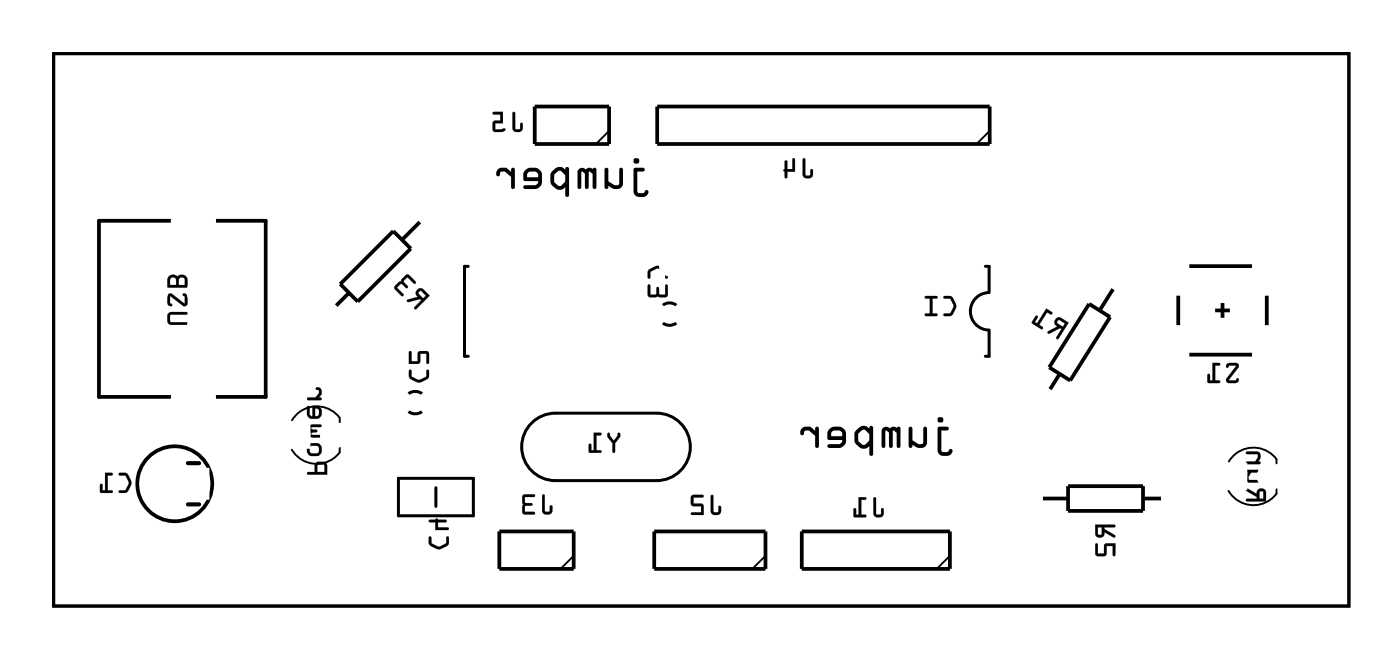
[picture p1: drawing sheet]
<svg xmlns="http://www.w3.org/2000/svg" width="95mm" height="45mm" viewBox="0 0 95 45" stroke-linecap="round" stroke-linejoin="round" font-family="sans-serif">
<path d="M3.6 3.6h87.8v37.5h-87.8zM31.7 18.1h-.2v6h.2M66.8 18.1h.2v1.7a1.27 1.27 0 0 0-1.2 1.3 1.27 1.27 0 0 0 1.2 1.3v1.7h-.2M27 32.4h5.1v2.6h-5.1zM28.6 26.7a.73 .73 0 0 0-.9 0M28.6 27.9a.73 .73 0 0 1-.9 0M29.5 33.1v1.2M36 28.7l.5-.4 .5-.2 .6-.1h6.9a2.29 2.29 0 0 1 2.3 2.3 2.29 2.29 0 0 1-2.3 2.3h-6.9a2.29 2.29 0 0 1-2.1-1.4 2.29 2.29 0 0 1 .5-2.5zM45.8 20.7a.73 .73 0 0 0-.9 0M45.8 21.9a.73 .73 0 0 1-.9 0" fill="none" stroke="#000" stroke-width=".2"/>
<path d="M3.6 3.6h87.8v37.5h-87.8z" fill="none" stroke="#000" stroke-width=".07"/>
<g fill="none" stroke="#000" stroke-width=".25">
<path d="M6.7 15h11.3v11.9h-11.3zM23.1 19.3l3.6-3.6 1.1 1.1-3.5 3.6zM23.7 19.8l-1 1M28.5 15l-1.3 1.3M36.2 7.2h5.1v2.6h-5.1zM44.5 7.2h22.6v2.6h-22.6zM75.5 19.5l-1 1.5M80.6 18h4.3M33.8 36h5.1v2.6h-5.1zM44.3 36h7.6v2.6h-7.6zM54.3 36h10.1v2.6h-10.1zM70.6 33.8h1.8"/>
<path d="M71.8 25.3l-.7 1.2M72.4 33h5.1v1.6h-5.1zM73.8 20.6l1.4 .9-2.7 4.3-1.4-.9zM77.5 33.8h1.3M79.9 20v2M80.6 24h4.3M82.4 21h1M82.9 20.5v1M85.9 20v2"/>
<circle cx="11.8" cy="32.8" r="2.54"/>
</g>
<path d="M41.3 8.9l-.9 .9M67.1 8.9l-.9 .9M23 28.3a1.95 1.95 0 0 0-3.2 .2M23 30.3a.97 .97 0 0 1-.8 1 1.95 1.95 0 0 1-2.4-.8M23 28.3v.3M38.9 37.7l-.9 .9M51.9 37.7l-.9 .9M64.4 37.7l-.9 .9M83.3 31.3a1.95 1.95 0 0 1 3.2-.2v.3M86.5 33.1a.97 .97 0 0 1-.8 1 1.95 1.95 0 0 1-2.4-.8" fill="none" stroke="#000" stroke-width=".13"/>
<path d="M12.7 31.4h.8M12.7 34.2h.8" fill="none" stroke="#000" stroke-width=".28"/>
<g fill="#000">
<path d="M34.8 7.6l-.1 1.1a.36 .36 0 0 0 .4 .3 .36 .36 0 0 0 .3-.3v-.3l-.1-.1v.1l-.1 .3h-.3v-1zM33.4 7.6v.2h.5v.4h-.5v.6l.2 .1h.4a.15 .15 0 0 0 .2 0 .15 .15 0 0 0-.1-.2l-.5 .1v-.4h.5v-.8z"/>
<path d="M34.8 7.6l-.1 1.1a.37 .37 0 0 0 .4 .3 .37 .37 0 0 0 .3-.3v-.3a.1 .1 0 0 0-.1-.1 .1 .1 0 0 0 0 .1l-.1 .3h-.3v-1zM34.8 7.6l.1 .1v1l.3 .1 .1-.5 .1 .1v.3a.35 .35 0 0 1-.3 .2 .35 .35 0 0 1-.4-.2zM33.4 7.6v.2h.5v.4h-.5v.6l.2 .2 .6-.1a.11 .11 0 0 0 .1-.2 .1 .1 0 0 0-.2 0l-.5 .1v-.4h.5v-.8zM33.4 7.6h.7v.8l-.5-.1v.5l.6-.1v.1v.1h-.6l-.2-.1v-.6h.5v-.4l-.5-.1z"/>
<path d="M43 11.4l-.1 1.6a.54 .54 0 0 0 .5 .4 .54 .54 0 0 0 .6-.4 .15 .15 0 0 0-.2-.1 .15 .15 0 0 0-.1 .2h-.4l-.1-.1v-1.4h.4a.13 .13 0 0 0 .1-.1 .13 .13 0 0 0-.1-.1zM43 11.4h.6a.13 .13 0 0 1 .1 .1 .13 .13 0 0 1-.1 .1h-.4v1.4l.1 .1 .4-.1a.14 .14 0 0 1 .1-.1 .14 .14 0 0 1 .2 .1 .54 .54 0 0 1-.6 .4 .54 .54 0 0 1-.5-.4zM42.9 10.9a.2 .2 0 0 0 .4 0 .2 .2 0 0 0-.4 0zM42.9 10.9a.2 .2 0 0 1 .4 0 .2 .2 0 0 1-.4 0zM41 11.4v1.3a.13 .13 0 0 0 .1 .1 .13 .13 0 0 0 .1-.1v-.1l.3 .2a.5 .5 0 0 0 .7-.4v-.9a.12 .12 0 0 0-.1-.1 .12 .12 0 0 0-.1 .1v1l-.3 .1-.5-.3v-.8zM41 11.4h.2v.9l.5 .3 .3-.1v-1a.13 .13 0 0 1 .1-.1 .13 .13 0 0 1 .1 .1v.9a.56 .56 0 0 1-.4 .4 .56 .56 0 0 1-.6-.2v.1a.13 .13 0 0 1-.1 .1 .13 .13 0 0 1-.1-.1zM39.2 11.5l-.1 .2v1a.13 .13 0 0 0 .2 .1 .13 .13 0 0 0 .1-.1l.1-1.1 .1 .2v.9a.13 .13 0 0 0 .2 .1 .13 .13 0 0 0 .1-.1l.1-1.1 .2 .2v.9a.13 .13 0 0 0 .1 .1 .13 .13 0 0 0 .1-.1v-1.2a.13 .13 0 0 0-.1-.1 .13 .13 0 0 0-.1 .1 .31 .31 0 0 0-.5 0l-.2-.1zM39.2 11.5l.3-.1 .2 .1a.31 .31 0 0 1 .5 0 .13 .13 0 0 1 .1-.1 .13 .13 0 0 1 .1 .1v1.2a.13 .13 0 0 1-.1 .1 .13 .13 0 0 1-.1-.1v-.9l-.2-.2-.1 .1v1a.13 .13 0 0 1-.1 .1 .13 .13 0 0 1-.2-.1v-.9l-.1-.2-.1 .1v1a.13 .13 0 0 1-.1 .1 .13 .13 0 0 1-.2-.1v-1zM37.4 11.6l-.1 .2v.5v.2l.4 .3a.46 .46 0 0 0 .6-.1v.5a.13 .13 0 0 0 .1 .1 .13 .13 0 0 0 .2-.1v-1.8a.13 .13 0 0 0-.2-.1 .13 .13 0 0 0-.1 .2l-.1-.1a.46 .46 0 0 0-.6 .1zM37.4 11.6a.51 .51 0 0 1 .9-.1 .14 .14 0 0 1 .1-.2 .14 .14 0 0 1 .2 .1v1.8a.14 .14 0 0 1-.2 .2 .13 .13 0 0 1-.1-.2v-.5a.46 .46 0 0 1-.6 .1 .85 .85 0 0 1-.4-1.1zM37.6 11.8l.4-.2 .3 .3v.4l-.3 .3h-.1l-.3-.2zM37.6 11.8v.6l.3 .2h.1l.3-.3v-.4l-.3-.3zM35.6 11.5l-.1 .3v.4l1 .1v.1l-.2 .1-.7 .1a.13 .13 0 0 0-.1 .1 .13 .13 0 0 0 .1 .1h.7l.3-.2a1.05 1.05 0 0 0 .1-.9l-.1-.2a.63 .63 0 0 0-.7-.1zM35.6 11.5l.3-.1h.5l.3 .3a1.05 1.05 0 0 1-.1 .9l-.3 .2h-.7a.13 .13 0 0 1-.1-.1 .13 .13 0 0 1 .1-.1l.7-.1 .2-.2-1-.1v-.4zM35.8 11.7l.5-.1 .2 .2v.2h-.8zM35.8 11.7l-.1 .3h.8v-.2l-.2-.2zM33.7 11.5l-.1 .3a.14 .14 0 0 0 .2 .1 .14 .14 0 0 0 .1-.1l.1-.2h.2l.4 .4v.7a.13 .13 0 0 0 .2 .1 .13 .13 0 0 0 .1-.1v-1.2a.13 .13 0 0 0-.1-.1 .13 .13 0 0 0-.2 .1v.2l-.3-.3h-.3zM33.7 11.5l.3-.1h.3l.3 .2v-.1a.13 .13 0 0 1 .2-.1 .13 .13 0 0 1 .1 .1v1.2a.13 .13 0 0 1-.1 .1 .13 .13 0 0 1-.2-.1v-.7l-.4-.4-.3 .1a.2 .2 0 0 1 0 .2 .2 .2 0 0 1-.2 0l-.1-.1z"/>
<path d="M43 11.4l-.1 1.6a.49 .49 0 0 0 .6 .4 .49 .49 0 0 0 .4-.5h-.1l-.2 .2-.4-.1v-1.4h.4a.13 .13 0 0 0 .1-.1 .13 .13 0 0 0-.1-.1zM42.9 10.9a.2 .2 0 0 0 .4 0 .2 .2 0 0 0-.4 0zM41 11.4v1.3a.13 .13 0 0 0 .1 .1 .13 .13 0 0 0 .1-.1v-.1a.56 .56 0 0 0 .6 .2 .56 .56 0 0 0 .4-.4v-.9a.13 .13 0 0 0-.1-.1 .13 .13 0 0 0-.1 .1v1l-.3 .1-.5-.3v-.9zM39.2 11.5l-.1 .2v1a.13 .13 0 0 0 .2 .1 .13 .13 0 0 0 .1-.1l.1-1.1 .1 .2v.9a.13 .13 0 0 0 .2 .1 .13 .13 0 0 0 .1-.1l.1-1.1 .2 .2v.9a.13 .13 0 0 0 .1 .1 .13 .13 0 0 0 .1-.1v-1.2a.13 .13 0 0 0-.1-.1 .13 .13 0 0 0-.1 .1 .31 .31 0 0 0-.5 0l-.2-.1zM37.4 11.6l-.1 .2a.78 .78 0 0 0 .6 1.1l.4-.2v.5a.13 .13 0 0 0 .1 .2 .14 .14 0 0 0 .2-.2v-1.8a.14 .14 0 0 0-.2-.1 .14 .14 0 0 0-.1 .2l-.1-.1a.52 .52 0 0 0-.8 .2zM37.6 11.8l.4-.2 .3 .3v.4l-.3 .3h-.1l-.3-.2zM35.6 11.5l-.1 .3v.4l1 .1v.1l-.2 .1-.7 .1a.13 .13 0 0 0-.1 .1 .13 .13 0 0 0 .1 .1h.7l.3-.2a1.05 1.05 0 0 0 .1-.9l-.1-.2a.63 .63 0 0 0-.7-.1zM35.8 11.7l.5-.1 .2 .2v.2h-.8zM33.7 11.5l-.1 .3a.14 .14 0 0 0 .2 .1 .14 .14 0 0 0 .1-.1l.1-.2h.2l.4 .4v.7a.13 .13 0 0 0 .2 .1 .13 .13 0 0 0 .1-.1v-1.2a.13 .13 0 0 0-.1-.1 .13 .13 0 0 0-.2 .1v.1l-.3-.2h-.3z"/>
<path d="M44 18.3l-.1 .2 .1 .4 .1-.1v-.4l.5-.2 .5 .2v.4l.1 .1 .1-.1a.6 .6 0 0 0-.6-.8l-.3 .1zM43.9 19.3v.7l.1 .1h.6h.5l.2-.1-.1-.7-.1 .1v.6l-.4-.1v-.4h-.1h-.1v.4l-.4 .1v-.7z"/>
<path d="M44 18.3l-.1 .5a.1 .1 0 0 0 .1 .1 .1 .1 0 0 0 .1-.1v-.4l.5-.2 .5 .2v.4a.1 .1 0 0 0 .1 .1 .1 .1 0 0 0 .1-.1l-.1-.5-.4-.2-.3-.1zM44 18.3l.4-.2a.83 .83 0 0 1 .8 .3l.1 .4-.1 .1-.1-.1v-.4l-.4-.2h-.2l-.4 .2v.4l-.1 .1-.1-.1v-.3zM43.9 19.3v.7l.2 .2 .5-.1h.6l.1-.1v-.6a.1 .1 0 0 0-.1-.1 .1 .1 0 0 0-.1 .1v.6l-.4-.1v-.4a.1 .1 0 0 0-.1-.1 .1 .1 0 0 0-.1 .1v.4l-.4 .1v-.7zM43.9 19.3h.2v.7h.4v-.5h.1h.1v.5h.4v-.6l.1-.1v.7l-.1 .1h-.5h-.6l-.1-.1z"/>
<path d="M54.4 10.7v1.1a.36 .36 0 0 0 .4 .3 .36 .36 0 0 0 .3-.3v-.3h-.1h-.1v.4h-.3v-1.1zM53.2 10.9v.6l-.1 .1 .2 .5 .1-.1v-.4h.5v-.8l-.1-.1-.1 .1v.7h-.3v-.6z"/>
<path d="M54.4 10.7v1.1a.37 .37 0 0 0 .4 .3 .37 .37 0 0 0 .3-.3v-.2a.1 .1 0 0 0-.1-.1 .1 .1 0 0 0-.1 .1v.3h-.3v-1.1zM54.4 10.8h.2v1.1h.3l.1-.4h.1v.3a.35 .35 0 0 1-.3 .3 .35 .35 0 0 1-.4-.3zM53.2 10.9v.6a.09 .09 0 0 0-.1 0 .09 .09 0 0 0 .1 .1v.4a.1 .1 0 0 0 .1 .1 .1 .1 0 0 0 .1-.1v-.4h.5v-.8a.1 .1 0 0 0-.1-.1 .1 .1 0 0 0-.1 .1v.7h-.3v-.6zM53.2 10.9h.2v.6h.3v-.7l.1-.1 .1 .1v.8h-.5v.4l-.1 .1-.2-.5 .1-.1z"/>
<path d="M8.1 32.1v.1h.4l.2 .5-.2 .5h-.4l-.1 .2h.1a.6 .6 0 0 0 .8-.6v-.2l-.2-.5-.2-.1zM7.1 32v1.2h-.1l-.1-.4h-.1v.6h.8v-.2h-.3v-1h.3v-.1z"/>
<path d="M8.1 32.1v.1h.4l.2 .5-.2 .5h-.4a.1 .1 0 0 0-.1 .1 .1 .1 0 0 0 .1 .1l.6-.1 .2-.6-.3-.6zM8.1 32.1h.5l.3 .5a.83 .83 0 0 1-.4 .8h-.4l-.1-.1h.1l.4-.1 .2-.4v-.2l-.2-.4h-.4zM7.1 32v1.2h-.1v-.3a.1 .1 0 0 0-.1-.1 .1 .1 0 0 0-.1 .1v.5h.8a.1 .1 0 0 0 .1-.1 .1 .1 0 0 0-.1-.1h-.3v-1h.3a.1 .1 0 0 0 .1-.1 .1 .1 0 0 0-.1-.1zM7.1 32l.5 .1v.1h-.3v1l.3 .1v.1h-.8v-.6h.1v.4h.2z"/>
<path d="M11.4 21.2l-.1 .6 .2 .2h1.2l-.1-.2h-1h-.1l.1-.5h1l.1-.1-1.1-.1zM11.4 19.9l-.1 .6 .2 .2h.2l-.2-.2v-.4l.9 .6 .3-.1v-.5l-.1-.2-.2 .1 .1 .1v.5l-.9-.7zM11.5 18.7l-.2 .3v.5h1.4v-.5a.39 .39 0 0 0-.3-.4 .39 .39 0 0 0-.4 .1l-.2-.1zM11.6 18.9h.3v.4h-.4zM12.2 18.9h.3v.4h-.4z"/>
<path d="M11.4 21.2l-.1 .6 .2 .2h1.1a.1 .1 0 0 0 .1-.1 .1 .1 0 0 0-.1-.1h-1h-.1l.1-.5h1a.1 .1 0 0 0 .1-.1 .1 .1 0 0 0-.1-.1h-1zM11.4 21.2h.2h1l.1 .1h-.1h-1l-.1 .5 .1 .1h1l.1 .1h-1.2l-.1-.2zM11.4 19.9v.7l.2 .2a.13 .13 0 0 0 .1-.2 .13 .13 0 0 0-.2-.1v-.4l.9 .6a.21 .21 0 0 0 .2 0 .21 .21 0 0 0 .1-.1v-.6l-.2-.1a.13 .13 0 0 0-.1 .1 .13 .13 0 0 0 .1 .1v.5l-.8-.7zM11.4 20l.2-.1 .9 .7v-.5l-.1-.1 .2-.1 .1 .1v.6a.2 .2 0 0 1-.3 .1l-.9-.6v.4l.2 .2h-.3v-.2zM11.4 18.7l-.1 .3v.5h1.4v-.5a.4 .4 0 0 0-.3-.4 .4 .4 0 0 0-.4 .1l-.2-.1zM11.5 18.7l.3-.1 .2 .2a.39 .39 0 0 1 .4-.1 .39 .39 0 0 1 .3 .3v.5h-1.4l.1-.5zM11.6 18.9h.3v.4h-.4zM11.6 18.8l-.1 .5h.4v-.5zM12.2 18.9h.3v.4h-.4zM12.2 18.8l-.1 .5h.4v-.5z"/>
<path d="M21.4 31.4l-.1 .6h-.4l-.1 .1 1.4 .1-.1-.8-.2-.1zM21.5 31.5h.5v.5h-.5zM20.8 30.4a.5 .5 0 0 0 1 0 .5 .5 0 0 0-1 0zM21.1 30.2h.4l.1 .2v.2l-.1 .1h-.4l-.1-.1zM20.8 28.9v.2l.2 .1-.2 .1v.2a.9 .9 0 0 0 .9 .2l.1-.1-.1-.1-.7-.1 .5-.2-.5-.2 .7-.1 .1-.1h-.6zM20.8 27.5v.6l.2 .3h.5l.2-.2 .1-.4-.2-.3-.4 .1v.6l-.2-.1v-.5zM21.4 27.7l.2 .1v.3l-.1 .1h-.1zM21.4 26.3v.1l.2 .1v.2l-.2 .2-.5 .1-.1 .1h.9l.1-.1-.2-.1 .2-.2a.33 .33 0 0 0 0-.3 .33 .33 0 0 0-.3-.1z"/>
<path d="M21.4 31.4l-.1 .6h-.4a.1 .1 0 0 0-.1 .1 .1 .1 0 0 0 .1 .1h1.3v-.6l-.1-.2-.2-.1zM21.4 31.4l.2-.1 .5 .1 .1 .8-1.4-.1 .1-.1h.4zM21.5 31.5h.5v.5h-.5zM21.5 31.5v.5h.5v-.5zM20.8 30.4a.51 .51 0 0 0 1 0 .51 .51 0 0 0-1 0zM20.8 30.4a.5 .5 0 0 1 1 0 .5 .5 0 0 1-1 0zM21.1 30.2l.5 .1v.3l-.1 .1h-.4l-.1-.1zM21.1 30.2l-.1 .4 .1 .1h.4h.1v-.3l-.1-.2zM20.8 28.9v.2l.2 .1-.2 .1v.3l.4 .1h.5a.1 .1 0 0 0 .1-.1 .1 .1 0 0 0-.1-.1l-.7-.1 .4-.1a.1 .1 0 0 0 .1-.1 .1 .1 0 0 0-.1-.1l-.4-.1h.7a.1 .1 0 0 0 .1-.1 .1 .1 0 0 0-.1-.1h-.5zM20.9 28.9l.3-.1h.6l-.1 .1-.7 .1 .5 .2-.5 .2 .7 .1 .1 .1-.6 .1-.3-.1-.1-.3 .2-.1-.2-.1zM20.8 27.5v.6l.2 .3h.5l.2-.2 .1-.4-.2-.3-.4 .1v.6l-.2-.1v-.5zM20.8 27.5l.2 .1v.5l.1 .1h.1v-.7h.3l.2 .1 .1 .2-.1 .4-.2 .2h-.5l-.2-.3zM21.4 27.7l.2 .1v.3l-.1 .1h-.1zM21.3 27.7v.5h.2l.1-.1v-.3zM21.4 26.3v.1l.2 .1v.2l-.2 .2h-.5a.1 .1 0 0 0-.1 .1 .1 .1 0 0 0 .1 .1h.8a.1 .1 0 0 0 .1-.1 .1 .1 0 0 0-.1-.1h-.1l.2-.2a.33 .33 0 0 0 0-.3 .33 .33 0 0 0-.3-.1zM21.4 26.3h.1a.31 .31 0 0 1 .3 .1 .31 .31 0 0 1 0 .3l-.2 .3h.2l-.1 .1h-.9l.1-.1h.5l.2-.3v-.2l-.2-.1z"/>
<path d="M28.3 19.6l-.1 .3 .1 .2-.7 .3 .1 .1 .8-.2 .1 .1-.5 .4 .1 .2 .9-1-.5-.4zM28.4 19.7h.2l.3 .3-.2 .2-.3-.3zM27.5 18.7l-.8 .8 .6 .6v-.1l-.4-.5 .3-.3 .3 .3h.1v-.1l-.2-.3v-.1l.2-.2 .5 .4 .1-.1-.5-.4z"/>
<path d="M27.6 20.3v.2l.9-.2 .1 .1-.5 .4a.1 .1 0 0 0 0 .1 .1 .1 0 0 0 .1 0l.9-.9-.4-.4a.32 .32 0 0 0-.5 .1 .32 .32 0 0 0 .1 .4zM27.6 20.3l.7-.2a.31 .31 0 0 1-.1-.4 .31 .31 0 0 1 .5-.1l.4 .4-.9 1-.1-.2 .5-.4-.1-.1-.8 .2zM28.4 19.8l.1-.1 .4 .3-.2 .2-.3-.3zM28.4 19.7v.2l.3 .3 .2-.2-.3-.3zM27.3 18.9l-.1 .2h-.2l-.3 .4 .5 .6a.1 .1 0 0 0 .1 0 .1 .1 0 0 0 0-.2l-.4-.4 .3-.3 .3 .3a.1 .1 0 0 0 .1 0 .1 .1 0 0 0 0-.1l-.2-.3 .2-.3 .4 .4a.1 .1 0 0 0 .2 0 .1 .1 0 0 0 0-.1l-.5-.5h-.2zM27.3 18.9l.3-.3h.1l.5 .5-.1 .1-.5-.4-.2 .3 .2 .3v.1h-.1l-.3-.3-.3 .3 .4 .5v.1l-.6-.6 .3-.4h.2z"/>
<path d="M27.7 25.1a.6 .6 0 0 0 .6 .8h.3l.4-.2 .1-.6h-.2v.4l-.5 .3-.5-.3v-.4zM27.7 23.8v.9l.7-.1 .1-.6h.4v.6h.2v-.6l-.1-.2h-.6l-.1 .7h-.4v-.6z"/>
<path d="M27.7 25.1l.1 .5 .6 .3 .6-.2 .1-.6a.1 .1 0 0 0-.1-.1 .1 .1 0 0 0-.1 .1v.4l-.5 .2-.5-.2v-.4zM27.8 25.1h.1v.4l.5 .3 .5-.3v-.4h.1v.5l-.4 .3a.83 .83 0 0 1-.9-.4zM27.7 23.8v.9l.7-.1 .1-.6h.4v.6a.1 .1 0 0 0 .1 .1 .1 .1 0 0 0 .1-.1v-.6l-.1-.2h-.6l-.1 .7h-.4v-.7zM27.8 23.8l.1 .1v.6h.4l.1-.6 .6-.1 .1 .2v.6h-.2v-.6h-.4l-.1 .6-.7 .1z"/>
<path d="M29.1 36.4a.6 .6 0 0 0 .6 .8h.2l.4-.2 .1-.6h-.1l-.1 .4-.5 .3-.4-.3-.1-.4zM29.1 35.3v.1h.4v.5h.9l-.1-.2h-.6v-.3h.5v-.2h-.5l-.1-.1-.1 .1z"/>
<path d="M29.1 36.4v.5l.6 .3 .6-.2 .1-.6a.1 .1 0 0 0-.1 0 .1 .1 0 0 0-.1 0v.4l-.5 .2-.4-.2-.1-.4zM29.1 36.4h.1v.4l.5 .3 .5-.3 .1-.4h.1v.5l-.5 .3a.83 .83 0 0 1-.8-.4zM29.1 35.2v.2h.4v.5h.8a.1 .1 0 0 0 .1-.1 .1 .1 0 0 0-.1-.1h-.6v-.3h.5a.1 .1 0 0 0 .1-.1 .1 .1 0 0 0-.1-.1h-.5a.09 .09 0 0 0-.1-.1 .09 .09 0 0 0-.1 .1zM29.1 35.3l.4-.1h.1h.1h.5v.2h-.5v.4h.6l.1 .1h-.9v-.5h-.4z"/>
<path d="M36.8 33.5l-.1 1.1a.36 .36 0 0 0 .4 .3 .36 .36 0 0 0 .3-.3v-.3v-.1l-.1 .1-.1 .4-.3-.1v-1zM35.5 33.6l-.1 1.2 .2 .1h.6v-.2h-.6v-.4h.4l.1-.1-.1-.1h-.4v-.4h.6l.1-.1z"/>
<path d="M36.8 33.5l-.1 1.1a.37 .37 0 0 0 .4 .3 .37 .37 0 0 0 .4-.3v-.3a.1 .1 0 0 0-.1-.1 .1 .1 0 0 0-.1 .1l-.1 .4h-.2l-.1-1.1zM36.8 33.5l.1 .1v1l.3 .1 .2-.4v.3a.35 .35 0 0 1-.3 .3 .35 .35 0 0 1-.3-.3zM35.4 33.6v1.2l.2 .1h.6a.1 .1 0 0 0 .1-.1 .1 .1 0 0 0-.1-.1h-.6v-.4h.4a.1 .1 0 0 0 .1-.1 .1 .1 0 0 0-.1-.1h-.4v-.4h.6a.1 .1 0 0 0 .1-.1 .1 .1 0 0 0-.1-.1zM35.5 33.6h.8l-.1 .1h-.6v.4h.4l.1 .1-.1 .1h-.4v.4h.6v.2h-.6l-.2-.1z"/>
<path d="M41.2 29.4v.2l.3 .4v.6l.1 .1 .1-.7 .3-.4v-.2h-.1v.1l-.3 .4-.3-.4v-.1zM40.3 29.3v1.2h-.2v-.4h-.1l-.1 .5 .8 .1v-.2h-.3v-1h.3l.1-.1z"/>
<path d="M41.2 29.4v.2l.3 .4v.6a.1 .1 0 0 0 .1 .1 .1 .1 0 0 0 .1-.1v-.6l.3-.4v-.2a.1 .1 0 0 0-.1-.1 .1 .1 0 0 0 0 .1v.1l-.3 .4-.3-.4v-.1zM41.2 29.4h.1v.1l.3 .4 .3-.4v-.1h.1v.2l-.3 .4-.1 .7-.1-.1v-.6l-.3-.4zM40.2 29.3l.1 1.2h-.2v-.3a.1 .1 0 0 0-.1-.1 .1 .1 0 0 0-.1 .1v.5h.8a.1 .1 0 0 0 .1-.1 .1 .1 0 0 0-.1-.1h-.3v-1h.3a.1 .1 0 0 0 .1-.1 .1 .1 0 0 0-.1-.1zM40.3 29.3l.5 .1-.1 .1h-.3v1h.3v.2l-.8-.1 .1-.5h.1v.4h.2z"/>
<path d="M48.2 33.6v1a.36 .36 0 0 0 .3 .3 .36 .36 0 0 0 .4-.3v-.3h-.1h-.1v.4h-.3v-1.1zM46.9 33.6l-.1 .6 .2 .1h.5v.4h-.6l-.1 .2h.9l-.1-.7-.6-.1v-.4h.6l.1-.1z"/>
<path d="M48.2 33.6v1a.37 .37 0 0 0 .3 .3 .37 .37 0 0 0 .4-.3v-.2a.1 .1 0 0 0-.1-.1 .1 .1 0 0 0-.1 .1v.3h-.3v-1.1zM48.2 33.6h.1l.1 1.1h.3l.1-.4h.1v.3a.35 .35 0 0 1-.4 .3 .35 .35 0 0 1-.3-.3zM46.9 33.6v.7h.6v.4h-.6a.1 .1 0 0 0-.1 .1 .1 .1 0 0 0 .1 .1h.8v-.7l-.7-.1v-.4h.6a.1 .1 0 0 0 .1-.1 .1 .1 0 0 0-.1-.1zM46.9 33.6h.8l-.1 .1h-.6v.4l.6 .1 .1 .7-.9-.1 .1-.1h.6v-.4h-.5l-.2-.1z"/>
<path d="M59.2 33.7v1.1a.36 .36 0 0 0 .4 .3 .36 .36 0 0 0 .3-.3v-.3l-.1-.1-.1 .1v.4l-.3-.1v-1zM58.2 33.7v1.2h-.2v-.4l-.1-.1v.6l.8 .1v-.2h-.3v-1h.3v-.1z"/>
<path d="M59.2 33.7v1.1a.37 .37 0 0 0 .4 .3 .37 .37 0 0 0 .3-.3v-.3a.1 .1 0 0 0-.1-.1 .1 .1 0 0 0-.1 .1v.4h-.3v-1.1zM59.2 33.7l.2 .1v1l.3 .1 .1-.4h.1v.3a.35 .35 0 0 1-.3 .3 .35 .35 0 0 1-.4-.3zM58.2 33.7v1.2h-.2v-.4a.1 .1 0 0 0-.1-.1 .1 .1 0 0 0-.1 .1l.1 .5 .7 .1a.1 .1 0 0 0 .1-.1 .1 .1 0 0 0-.1-.1h-.2v-1h.2a.1 .1 0 0 0 .1-.1 .1 .1 0 0 0-.1-.1zM58.2 33.7l.5 .1v.1h-.3v1h.3v.1h-.8v-.5h.1v.4h.2z"/>
<path d="M63.6 29v1.5a.54 .54 0 0 0 .4 .4 .54 .54 0 0 0 .6-.3 .15 .15 0 0 0-.2-.2 .15 .15 0 0 0-.1 .2h-.4l-.1-.1v-1.3h.4a.13 .13 0 0 0 .1-.2 .13 .13 0 0 0-.1-.1zM63.6 29l.6-.1a.13 .13 0 0 1 .1 .1 .13 .13 0 0 1-.1 .2h-.4v1.3l.1 .1h.4a.14 .14 0 0 1 .1-.2 .14 .14 0 0 1 .2 .2 .54 .54 0 0 1-.6 .3 .54 .54 0 0 1-.4-.4zM63.5 28.5a.2 .2 0 0 0 .4 0 .2 .2 0 0 0-.4 0zM63.5 28.5a.2 .2 0 0 1 .4 0 .2 .2 0 0 1-.4 0zM61.6 29v1.2a.13 .13 0 0 0 .1 .2 .13 .13 0 0 0 .1-.2v-.1l.3 .2a.5 .5 0 0 0 .7-.3v-1a.12 .12 0 0 0-.1-.1 .12 .12 0 0 0-.1 .1v1l-.3 .1-.5-.3v-.8zM61.6 29h.2v.8l.5 .3 .3-.1v-1a.13 .13 0 0 1 .1-.1 .13 .13 0 0 1 .1 .1v1a.56 .56 0 0 1-.4 .4 .56 .56 0 0 1-.6-.3v.1a.13 .13 0 0 1-.1 .2 .13 .13 0 0 1-.1-.2zM59.9 29l-.1 .2v1a.13 .13 0 0 0 .1 .2 .13 .13 0 0 0 .1-.2l.1-1 .2 .1v.9a.13 .13 0 0 0 .1 .2 .13 .13 0 0 0 .1-.2l.1-1 .2 .1v.9a.13 .13 0 0 0 .1 .2 .13 .13 0 0 0 .1-.2v-1.2a.13 .13 0 0 0-.1-.1 .13 .13 0 0 0-.1 .1 .31 .31 0 0 0-.5 0l-.2-.1zM59.9 29l.2-.1 .2 .1a.31 .31 0 0 1 .5 0 .13 .13 0 0 1 .1-.1 .13 .13 0 0 1 .1 .1v1.2a.13 .13 0 0 1-.1 .2 .13 .13 0 0 1-.1-.2v-.9l-.2-.1h-.1v1a.13 .13 0 0 1-.1 .2 .13 .13 0 0 1-.1-.2v-.9l-.2-.1h-.1v1a.13 .13 0 0 1-.1 .2 .13 .13 0 0 1-.1-.2v-1zM58.1 29.1l-.2 .2v.5l.1 .2 .3 .3a.46 .46 0 0 0 .6-.1v.6a.13 .13 0 0 0 .2 .1 .13 .13 0 0 0 .1-.1v-1.8a.13 .13 0 0 0-.2-.1 .13 .13 0 0 0-.1 .2l-.1-.1a.46 .46 0 0 0-.6 0zM58.1 29.1a.51 .51 0 0 1 .8 0 .14 .14 0 0 1 .1-.2 .14 .14 0 0 1 .2 .1v1.8a.13 .13 0 0 1-.1 .1 .13 .13 0 0 1-.2-.1v-.6a.46 .46 0 0 1-.6 .1 .85 .85 0 0 1-.4-1zM58.2 29.3l.4-.2 .3 .3v.5l-.3 .3h-.1l-.3-.3zM58.2 29.3v.6l.3 .3 .1-.1 .3-.2v-.5l-.3-.3zM56.2 29.1l-.1 .3v.4h1v.1l-.2 .2h-.7a.13 .13 0 0 0-.1 .1 .13 .13 0 0 0 .1 .2h.7l.3-.2a1.05 1.05 0 0 0 .1-.9l-.1-.2a.63 .63 0 0 0-.7-.2zM56.2 29.1l.3-.2h.5l.3 .4a1.05 1.05 0 0 1-.1 .9l-.3 .2h-.7a.13 .13 0 0 1-.1-.2 .13 .13 0 0 1 .1-.1h.7l.2-.3h-1v-.4zM56.4 29.2h.5l.2 .1v.3h-.8zM56.4 29.2l-.1 .4h.8v-.3l-.2-.1zM54.4 29l-.2 .3a.14 .14 0 0 0 .2 .2 .14 .14 0 0 0 .1-.2l.1-.1h.2l.5 .3v.7a.13 .13 0 0 0 .1 .2 .13 .13 0 0 0 .1-.2v-1.2a.13 .13 0 0 0-.1-.1 .13 .13 0 0 0-.1 .1v.2l-.4-.3h-.3zM54.4 29l.2-.1h.3l.4 .3v-.2a.13 .13 0 0 1 .1-.1 .13 .13 0 0 1 .1 .1v1.2a.13 .13 0 0 1-.1 .2 .13 .13 0 0 1-.1-.2v-.7l-.5-.3h-.3a.2 .2 0 0 1 0 .2 .2 .2 0 0 1-.2 .1l-.1-.2z"/>
<path d="M63.6 29v1.5a.49 .49 0 0 0 .5 .5 .49 .49 0 0 0 .4-.5l-.1-.1-.2 .2h-.4v-1.4h.4a.13 .13 0 0 0 .1-.2 .13 .13 0 0 0-.1-.1zM63.5 28.5a.2 .2 0 0 0 .4 0 .2 .2 0 0 0-.4 0zM61.6 29v1.2a.13 .13 0 0 0 .1 .2 .13 .13 0 0 0 .1-.2v-.1a.56 .56 0 0 0 .6 .3 .56 .56 0 0 0 .4-.4v-1a.13 .13 0 0 0-.1-.1 .13 .13 0 0 0-.1 .1v1l-.3 .1-.5-.3v-.8zM59.9 29l-.1 .2v1a.13 .13 0 0 0 .1 .2 .13 .13 0 0 0 .1-.2l.1-1 .2 .1v.9a.13 .13 0 0 0 .1 .2 .13 .13 0 0 0 .1-.2l.1-1 .2 .1v.9a.13 .13 0 0 0 .1 .2 .13 .13 0 0 0 .1-.2v-1.2a.13 .13 0 0 0-.1-.1 .13 .13 0 0 0-.1 .1 .31 .31 0 0 0-.5 0l-.2-.1zM58.1 29.1l-.2 .2a.78 .78 0 0 0 .6 1.1l.4-.2v.6a.13 .13 0 0 0 .2 .1 .13 .13 0 0 0 .1-.1v-1.8a.14 .14 0 0 0-.2-.1 .14 .14 0 0 0-.1 .2l-.1-.1a.52 .52 0 0 0-.7 .1zM58.2 29.3l.4-.2 .3 .3v.5l-.3 .3h-.1l-.3-.3zM56.2 29.1l-.1 .3v.4h1v.1l-.2 .2h-.7a.13 .13 0 0 0-.1 .1 .13 .13 0 0 0 .1 .2h.7l.3-.2a1.05 1.05 0 0 0 .1-.9l-.1-.2a.63 .63 0 0 0-.7-.2zM56.4 29.2h.5l.2 .1v.3h-.8zM54.4 29l-.2 .3a.14 .14 0 0 0 .2 .2 .14 .14 0 0 0 .1-.2l.1-.1h.2l.5 .3v.7a.13 .13 0 0 0 .1 .2 .13 .13 0 0 0 .1-.2v-1.2a.13 .13 0 0 0-.1-.1 .13 .13 0 0 0-.1 .1v.2l-.4-.3h-.3z"/>
<path d="M64 20.1v.1l.4 .1 .2 .4-.2 .5-.4 .1v.1a.6 .6 0 0 0 .8-.6v-.2l-.2-.5h-.2zM62.7 20.1v.1h.3v1l-.3 .1v.1h.8v-.1l-.3-.1v-1h.3v-.1z"/>
<path d="M64 20.1v.1l.4 .1 .2 .4-.2 .5h-.4a.1 .1 0 0 0-.1 .1 .1 .1 0 0 0 .1 .1l.6-.1 .2-.6-.3-.6zM64 20.1h.5l.3 .5a.83 .83 0 0 1-.4 .8h-.4v-.1l.4-.1 .2-.4v-.2l-.2-.4h-.4zM62.7 20.1v.1h.3v1h-.2a.1 .1 0 0 0-.1 .1 .1 .1 0 0 0 .1 .1h.7a.1 .1 0 0 0 .1-.1 .1 .1 0 0 0-.1-.1h-.3v-1h.3a.1 .1 0 0 0 .1-.1 .1 .1 0 0 0-.1 0zM62.7 20.1h.8v.1h-.3v1.1h.3v.1h-.8v-.1h.3v-1.1h-.3z"/>
<path d="M71.6 21.6l-.1 .3 .2 .2-.7 .4 .1 .1 .8-.4 .1 .1-.4 .6 .1 .1 .7-1.1-.5-.4zM71.7 21.7l.5 .2-.2 .3-.3-.3zM70.2 21.4l-.2 .5 .6 .4 .1-.1-.3-.2 .6-.8 .2 .1 .1-.1-.4-.3-.6 1-.2-.1 .2-.3z"/>
<path d="M71.6 21.5a.32 .32 0 0 0-.1 .4 .32 .32 0 0 0 .2 .2l-.7 .3a.1 .1 0 0 0 0 .2 .1 .1 0 0 0 .1 0l.8-.4 .1 .1-.4 .5a.1 .1 0 0 0 0 .2 .1 .1 0 0 0 .2 0l.6-1.1-.5-.4zM71.6 21.6l.2-.1 .6 .4-.7 1.1-.1-.1 .4-.6-.1-.1-.8 .4-.1-.1 .7-.4a.31 .31 0 0 1-.2-.2 .31 .31 0 0 1 .1-.3zM71.7 21.7l.5 .2-.2 .3-.3-.3zM71.7 21.7v.2l.3 .3 .2-.3zM70.2 21.4l-.3 .5 .7 .4a.1 .1 0 0 0 .1 0 .1 .1 0 0 0 0-.2l-.3-.1 .6-.8 .2 .1a.1 .1 0 0 0 .1 0 .1 .1 0 0 0 0-.2l-.4-.2-.6 1-.2-.1 .3-.3zM70.2 21.4l.1 .1-.2 .3 .2 .1 .6-1 .4 .3-.1 .1-.2-.1-.6 .8 .3 .2-.1 .1-.6-.4z"/>
<path d="M74.2 35.6v.6a.31 .31 0 0 0 .4 .2 .31 .31 0 0 0 .3-.3l.6 .3 .1-.1-.7-.4v-.2h.6l.1-.1zM74.4 35.7h.3l-.1 .6-.2-.1zM74.3 36.9l-.1 .6 .2 .2 .6-.1v-.6h.4v.6h.2v-.8l-.7 .1-.1 .6h-.4v-.6z"/>
<path d="M74.2 35.6v.6a.32 .32 0 0 0 .4 .2 .32 .32 0 0 0 .3-.3l.6 .3a.1 .1 0 0 0 .1 0 .1 .1 0 0 0 0-.1l-.7-.4v-.2l.6 .1a.1 .1 0 0 0 .1-.1 .1 .1 0 0 0-.1-.1zM74.2 35.6h1.4l-.1 .1h-.6v.2l.7 .4-.1 .1-.6-.3a.31 .31 0 0 1-.3 .3 .31 .31 0 0 1-.3-.2zM74.4 35.7h.3l-.1 .5h-.2zM74.4 35.7v.5l.2 .1 .1-.6zM74.3 36.8l-.1 .7 .1 .2h.7v-.7h.4v.6a.1 .1 0 0 0 .1 .1 .1 .1 0 0 0 .1-.1v-.8l-.7 .1-.1 .6h-.4v-.6zM74.3 36.9h.1v.6h.4l.1-.6 .7-.1v.8h-.2v-.6h-.4v.6l-.6 .1-.1-.2z"/>
<path d="M83.2 24.7l-.1 .1 .1 .1 .1-.1h.5l-.7 .8v.2l.2 .2 .5-.1 .2-.1-.1-.2-.2 .2h-.4l.6-.9 .1-.2-.2-.1zM82.2 24.6v1.2h-.2v-.4l-.1-.1-.1 .6 .9 .1v-.2h-.3v-1h.3v-.1z"/>
<path d="M83.2 24.7l-.1 .1a.13 .13 0 0 0 .1 .1 .13 .13 0 0 0 .1-.1h.5l-.7 .8 .1 .3 .6 .1 .2-.3a.13 .13 0 0 0-.2 0 .13 .13 0 0 0-.1 .1h-.4l.6-.9a.21 .21 0 0 0 .1-.2 .21 .21 0 0 0-.2-.1zM83.2 24.7l.6-.1a.2 .2 0 0 1 .1 .3l-.6 .9h.4l.2-.2v.2l-.1 .1-.5 .1a.19 .19 0 0 1-.2-.2 .19 .19 0 0 1 .1-.2l.6-.8h-.5l-.1 .1zM82.2 24.6v1.2h-.2v-.4a.1 .1 0 0 0-.1-.1 .1 .1 0 0 0-.1 .1l.1 .5 .7 .1a.1 .1 0 0 0 .1-.1 .1 .1 0 0 0-.1-.1h-.2v-1h.2a.1 .1 0 0 0 .1-.1 .1 .1 0 0 0-.1-.1zM82.2 24.6l.5 .1v.1h-.3v1h.3v.1h-.8v-.5h.1v.4h.2z"/>
<path d="M84.5 33.1v.2l.7 .4v.1h-.7v.1v.1h1.3v-.6a.32 .32 0 0 0-.3-.3 .32 .32 0 0 0-.3 .4zM85.4 33.3h.2v.5h-.2zM84.5 31.9v.1h.1a.38 .38 0 0 0-.2 .4 .38 .38 0 0 0 .3 .3h.7v-.2h-.7l-.1-.2 .2-.3h.6v-.1zM84.5 30.6v.2h.7l.1 .1-.2 .4h-.6v.1h.9v-.1h-.1a.38 .38 0 0 0 .2-.4 .38 .38 0 0 0-.3-.3z"/>
<path d="M84.5 33.1v.2l.7 .4v.1h-.7a.1 .1 0 0 0-.1 .1 .1 .1 0 0 0 .1 .1h1.3v-.6a.32 .32 0 0 0-.3-.3 .32 .32 0 0 0-.3 .4l-.6-.4zM84.5 33.1h.1l.6 .4a.31 .31 0 0 1 .2-.4 .31 .31 0 0 1 .4 .3v.6h-1.3v-.1v-.1h.7v-.1l-.7-.4zM85.4 33.3h.2v.5h-.2zM85.4 33.3v.5h.2v-.5zM84.5 31.9v.1h.1a.4 .4 0 0 0 .1 .7h.7a.1 .1 0 0 0 .1-.1 .1 .1 0 0 0-.1-.1h-.7l-.1-.2 .2-.3h.6a.1 .1 0 0 0 .1-.1 .1 .1 0 0 0-.1-.1zM84.5 31.9h.9v.1h-.6l-.2 .3 .1 .2 .7 .1v.1h-.7a.35 .35 0 0 1-.2-.5l.1-.2h-.1zM84.5 30.6v.2h.7l.1 .1-.2 .4h-.6a.1 .1 0 0 0-.1 .1 .1 .1 0 0 0 .1 .1h.9a.1 .1 0 0 0 0-.2 .1 .1 0 0 0-.1 0 .4 .4 0 0 0-.1-.7zM84.5 30.6h.7a.35 .35 0 0 1 .2 .5l-.1 .2h.1v.1h-.9v-.1h.6l.2-.4-.1-.1h-.7z"/>
</g>
<circle cx="32.6" cy="12.3" r=".7" fill="#fff"/>
<circle cx="32.6" cy="12.3" r=".7" fill="none" stroke="#fff" stroke-width=".75" stroke-linecap="butt"/>
<circle cx="45.6" cy="12.3" r=".7" fill="#fff"/>
<circle cx="45.6" cy="12.3" r=".7" fill="none" stroke="#fff" stroke-width=".75" stroke-linecap="butt"/>
<circle cx="53.1" cy="29.8" r=".7" fill="#fff"/>
<circle cx="53.1" cy="29.8" r=".7" fill="none" stroke="#fff" stroke-width=".75" stroke-linecap="butt"/>
<circle cx="66.2" cy="29.8" r=".7" fill="#fff"/>
<circle cx="66.2" cy="29.8" r=".7" fill="none" stroke="#fff" stroke-width=".75" stroke-linecap="butt"/>
<circle cx="40" cy="8.5" r=".65" fill="#fff"/>
<circle cx="40" cy="8.5" r=".65" fill="none" stroke="#fff" stroke-width=".76" stroke-linecap="butt"/>
<circle cx="37.5" cy="8.5" r=".65" fill="#fff"/>
<circle cx="37.5" cy="8.5" r=".65" fill="none" stroke="#fff" stroke-width=".76" stroke-linecap="butt"/>
<circle cx="65.8" cy="8.5" r=".65" fill="#fff"/>
<circle cx="65.8" cy="8.5" r=".65" fill="none" stroke="#fff" stroke-width=".76" stroke-linecap="butt"/>
<circle cx="63.3" cy="8.5" r=".65" fill="#fff"/>
<circle cx="63.3" cy="8.5" r=".65" fill="none" stroke="#fff" stroke-width=".76" stroke-linecap="butt"/>
<circle cx="60.8" cy="8.5" r=".65" fill="#fff"/>
<circle cx="60.8" cy="8.5" r=".65" fill="none" stroke="#fff" stroke-width=".76" stroke-linecap="butt"/>
<circle cx="58.3" cy="8.5" r=".65" fill="#fff"/>
<circle cx="58.3" cy="8.5" r=".65" fill="none" stroke="#fff" stroke-width=".76" stroke-linecap="butt"/>
<circle cx="55.8" cy="8.5" r=".65" fill="#fff"/>
<circle cx="55.8" cy="8.5" r=".65" fill="none" stroke="#fff" stroke-width=".76" stroke-linecap="butt"/>
<circle cx="53.3" cy="8.5" r=".65" fill="#fff"/>
<circle cx="53.3" cy="8.5" r=".65" fill="none" stroke="#fff" stroke-width=".76" stroke-linecap="butt"/>
<circle cx="50.8" cy="8.5" r=".65" fill="#fff"/>
<circle cx="50.8" cy="8.5" r=".65" fill="none" stroke="#fff" stroke-width=".76" stroke-linecap="butt"/>
<circle cx="48.3" cy="8.5" r=".65" fill="#fff"/>
<circle cx="48.3" cy="8.5" r=".65" fill="none" stroke="#fff" stroke-width=".76" stroke-linecap="butt"/>
<circle cx="45.8" cy="8.5" r=".65" fill="#fff"/>
<circle cx="45.8" cy="8.5" r=".65" fill="none" stroke="#fff" stroke-width=".76" stroke-linecap="butt"/>
<circle cx="37.6" cy="37.3" r=".65" fill="#fff"/>
<circle cx="37.6" cy="37.3" r=".65" fill="none" stroke="#fff" stroke-width=".76" stroke-linecap="butt"/>
<circle cx="35.1" cy="37.3" r=".65" fill="#fff"/>
<circle cx="35.1" cy="37.3" r=".65" fill="none" stroke="#fff" stroke-width=".76" stroke-linecap="butt"/>
<circle cx="50.6" cy="37.3" r=".65" fill="#fff"/>
<circle cx="50.6" cy="37.3" r=".65" fill="none" stroke="#fff" stroke-width=".76" stroke-linecap="butt"/>
<circle cx="48.1" cy="37.3" r=".65" fill="#fff"/>
<circle cx="48.1" cy="37.3" r=".65" fill="none" stroke="#fff" stroke-width=".76" stroke-linecap="butt"/>
<circle cx="45.6" cy="37.3" r=".65" fill="#fff"/>
<circle cx="45.6" cy="37.3" r=".65" fill="none" stroke="#fff" stroke-width=".76" stroke-linecap="butt"/>
<circle cx="63.1" cy="37.3" r=".65" fill="#fff"/>
<circle cx="63.1" cy="37.3" r=".65" fill="none" stroke="#fff" stroke-width=".76" stroke-linecap="butt"/>
<circle cx="60.6" cy="37.3" r=".65" fill="#fff"/>
<circle cx="60.6" cy="37.3" r=".65" fill="none" stroke="#fff" stroke-width=".76" stroke-linecap="butt"/>
<circle cx="58.1" cy="37.3" r=".65" fill="#fff"/>
<circle cx="58.1" cy="37.3" r=".65" fill="none" stroke="#fff" stroke-width=".76" stroke-linecap="butt"/>
<circle cx="55.6" cy="37.3" r=".65" fill="#fff"/>
<circle cx="55.6" cy="37.3" r=".65" fill="none" stroke="#fff" stroke-width=".76" stroke-linecap="butt"/>
<circle cx="65.8" cy="24.9" r=".53" fill="#fff"/>
<circle cx="65.8" cy="24.9" r=".53" fill="none" stroke="#fff" stroke-width=".51"/>
<path d="M65.3 23.8l-.2 .5v1.3a.66 .66 0 0 0 .7 .6 .66 .66 0 0 0 .6-.6v-1.3a.66 .66 0 0 0-.4-.7 .66 .66 0 0 0-.7 .2zM65.4 24.9a.41 .41 0 0 1 .8 0 .41 .41 0 0 1-.8 0z" fill="#fff"/>
<g fill="none" stroke="#fff" stroke-width=".25">
<path d="M65.3 23.8a.66 .66 0 0 1 .7-.2 .66 .66 0 0 1 .4 .7v1.3a.66 .66 0 0 1-.6 .6 .66 .66 0 0 1-.7-.6v-1.3z"/>
<circle cx="65.8" cy="24.9" r=".41"/>
</g>
<circle cx="63.2" cy="24.9" r=".53" fill="#fff"/>
<circle cx="63.2" cy="24.9" r=".53" fill="none" stroke="#fff" stroke-width=".51"/>
<path d="M62.8 23.8l-.2 .5v1.3a.66 .66 0 0 0 .6 .6 .66 .66 0 0 0 .7-.6v-1.3a.66 .66 0 0 0-.4-.7 .66 .66 0 0 0-.7 .2zM62.8 24.9a.41 .41 0 0 1 .8 0 .41 .41 0 0 1-.8 0z" fill="#fff"/>
<g fill="none" stroke="#fff" stroke-width=".25">
<path d="M62.8 23.8a.66 .66 0 0 1 .7-.2 .66 .66 0 0 1 .4 .7v1.3a.66 .66 0 0 1-.7 .6 .66 .66 0 0 1-.6-.6v-1.3z"/>
<circle cx="63.2" cy="24.9" r=".41"/>
</g>
<circle cx="60.7" cy="24.9" r=".53" fill="#fff"/>
<circle cx="60.7" cy="24.9" r=".53" fill="none" stroke="#fff" stroke-width=".51"/>
<path d="M60.2 23.8l-.2 .5v1.3a.66 .66 0 0 0 .7 .6 .66 .66 0 0 0 .7-.6v-1.3a.66 .66 0 0 0-.5-.7 .66 .66 0 0 0-.7 .2zM60.3 24.9a.41 .41 0 0 1 .8 0 .41 .41 0 0 1-.8 0z" fill="#fff"/>
<g fill="none" stroke="#fff" stroke-width=".25">
<path d="M60.2 23.8a.66 .66 0 0 1 .7-.2 .66 .66 0 0 1 .5 .7v1.3a.66 .66 0 0 1-.7 .6 .66 .66 0 0 1-.7-.6v-1.3z"/>
<circle cx="60.7" cy="24.9" r=".41"/>
</g>
<circle cx="58.2" cy="24.9" r=".53" fill="#fff"/>
<circle cx="58.2" cy="24.9" r=".53" fill="none" stroke="#fff" stroke-width=".51"/>
<path d="M57.7 23.8l-.2 .5v1.3a.66 .66 0 0 0 .7 .6 .66 .66 0 0 0 .6-.6v-1.3a.66 .66 0 0 0-.4-.7 .66 .66 0 0 0-.7 .2zM57.7 24.9a.45 .45 0 0 1 .9 0 .45 .45 0 0 1-.9 0z" fill="#fff"/>
<g fill="none" stroke="#fff" stroke-width=".25">
<path d="M57.7 23.8a.66 .66 0 0 1 .7-.2 .66 .66 0 0 1 .4 .7v1.3a.66 .66 0 0 1-.6 .6 .66 .66 0 0 1-.7-.6v-1.3z"/>
<circle cx="58.2" cy="24.9" r=".41"/>
</g>
<circle cx="55.6" cy="24.9" r=".53" fill="#fff"/>
<circle cx="55.6" cy="24.9" r=".53" fill="none" stroke="#fff" stroke-width=".51"/>
<path d="M55.1 23.8l-.1 .5v1.3a.66 .66 0 0 0 .6 .6 .66 .66 0 0 0 .7-.6v-1.3a.66 .66 0 0 0-.4-.7 .66 .66 0 0 0-.8 .2zM55.2 24.9a.41 .41 0 0 1 .8 0 .41 .41 0 0 1-.8 0z" fill="#fff"/>
<g fill="none" stroke="#fff" stroke-width=".25">
<path d="M55.1 23.8a.66 .66 0 0 1 .8-.2 .66 .66 0 0 1 .4 .7v1.3a.66 .66 0 0 1-.7 .6 .66 .66 0 0 1-.6-.6v-1.3z"/>
<circle cx="55.6" cy="24.9" r=".41"/>
</g>
<circle cx="53.1" cy="24.9" r=".53" fill="#fff"/>
<circle cx="53.1" cy="24.9" r=".53" fill="none" stroke="#fff" stroke-width=".51"/>
<path d="M52.6 23.8l-.2 .5v1.3a.66 .66 0 0 0 .7 .6 .66 .66 0 0 0 .6-.6v-1.3a.66 .66 0 0 0-.4-.7 .66 .66 0 0 0-.7 .2zM52.7 24.9a.41 .41 0 0 1 .8 0 .41 .41 0 0 1-.8 0z" fill="#fff"/>
<g fill="none" stroke="#fff" stroke-width=".25">
<path d="M52.6 23.8a.66 .66 0 0 1 .7-.2 .66 .66 0 0 1 .4 .7v1.3a.66 .66 0 0 1-.6 .6 .66 .66 0 0 1-.7-.6v-1.3z"/>
<circle cx="53.1" cy="24.9" r=".41"/>
</g>
<circle cx="50.5" cy="24.9" r=".53" fill="#fff"/>
<circle cx="50.5" cy="24.9" r=".53" fill="none" stroke="#fff" stroke-width=".51"/>
<path d="M50.1 23.8l-.2 .5v1.3a.66 .66 0 0 0 .6 .6 .66 .66 0 0 0 .7-.6v-1.3a.66 .66 0 0 0-.4-.7 .66 .66 0 0 0-.7 .2zM50.1 24.9a.41 .41 0 0 1 .8 0 .41 .41 0 0 1-.8 0z" fill="#fff"/>
<g fill="none" stroke="#fff" stroke-width=".25">
<path d="M50.1 23.8a.66 .66 0 0 1 .7-.2 .66 .66 0 0 1 .4 .7v1.3a.66 .66 0 0 1-.7 .6 .66 .66 0 0 1-.6-.6v-1.3z"/>
<circle cx="50.5" cy="24.9" r=".41"/>
</g>
<circle cx="48" cy="24.9" r=".53" fill="#fff"/>
<circle cx="48" cy="24.9" r=".53" fill="none" stroke="#fff" stroke-width=".51"/>
<path d="M47.5 23.8l-.2 .5v1.3a.66 .66 0 0 0 .7 .6 .66 .66 0 0 0 .7-.6v-1.3a.66 .66 0 0 0-.5-.7 .66 .66 0 0 0-.7 .2zM47.6 24.9a.41 .41 0 0 1 .8 0 .41 .41 0 0 1-.8 0z" fill="#fff"/>
<g fill="none" stroke="#fff" stroke-width=".25">
<path d="M47.5 23.8a.66 .66 0 0 1 .7-.2 .66 .66 0 0 1 .5 .7v1.3a.66 .66 0 0 1-.7 .6 .66 .66 0 0 1-.7-.6v-1.3z"/>
<circle cx="48" cy="24.9" r=".41"/>
</g>
<circle cx="45.5" cy="24.9" r=".53" fill="#fff"/>
<circle cx="45.5" cy="24.9" r=".53" fill="none" stroke="#fff" stroke-width=".51"/>
<path d="M45 23.8l-.2 .5v1.3a.66 .66 0 0 0 .7 .6 .66 .66 0 0 0 .6-.6v-1.3a.66 .66 0 0 0-.4-.7 .66 .66 0 0 0-.7 .2zM45 24.9a.45 .45 0 0 1 .9 0 .45 .45 0 0 1-.9 0z" fill="#fff"/>
<g fill="none" stroke="#fff" stroke-width=".25">
<path d="M45 23.8a.66 .66 0 0 1 .7-.2 .66 .66 0 0 1 .4 .7v1.3a.66 .66 0 0 1-.6 .6 .66 .66 0 0 1-.7-.6v-1.3z"/>
<circle cx="45.5" cy="24.9" r=".41"/>
</g>
<circle cx="42.9" cy="24.9" r=".53" fill="#fff"/>
<circle cx="42.9" cy="24.9" r=".53" fill="none" stroke="#fff" stroke-width=".51"/>
<path d="M42.4 23.8l-.1 .5v1.3a.66 .66 0 0 0 .6 .6 .66 .66 0 0 0 .7-.6v-1.3a.66 .66 0 0 0-.4-.7 .66 .66 0 0 0-.8 .2zM42.5 24.9a.41 .41 0 0 1 .8 0 .41 .41 0 0 1-.8 0z" fill="#fff"/>
<g fill="none" stroke="#fff" stroke-width=".25">
<path d="M42.4 23.8a.66 .66 0 0 1 .8-.2 .66 .66 0 0 1 .4 .7v1.3a.66 .66 0 0 1-.7 .6 .66 .66 0 0 1-.6-.6v-1.3z"/>
<circle cx="42.9" cy="24.9" r=".41"/>
</g>
<circle cx="40.4" cy="24.9" r=".53" fill="#fff"/>
<circle cx="40.4" cy="24.9" r=".53" fill="none" stroke="#fff" stroke-width=".51"/>
<path d="M39.9 23.8l-.2 .5v1.3a.66 .66 0 0 0 .7 .6 .66 .66 0 0 0 .6-.6v-1.3a.66 .66 0 0 0-.4-.7 .66 .66 0 0 0-.7 .2zM40 24.9a.41 .41 0 0 1 .8 0 .41 .41 0 0 1-.8 0z" fill="#fff"/>
<g fill="none" stroke="#fff" stroke-width=".25">
<path d="M39.9 23.8a.66 .66 0 0 1 .7-.2 .66 .66 0 0 1 .4 .7v1.3a.66 .66 0 0 1-.6 .6 .66 .66 0 0 1-.7-.6v-1.3z"/>
<circle cx="40.4" cy="24.9" r=".41"/>
</g>
<circle cx="37.8" cy="24.9" r=".53" fill="#fff"/>
<circle cx="37.8" cy="24.9" r=".53" fill="none" stroke="#fff" stroke-width=".51"/>
<path d="M37.4 23.8l-.2 .5v1.3a.66 .66 0 0 0 .6 .6 .66 .66 0 0 0 .7-.6v-1.3a.66 .66 0 0 0-.4-.7 .66 .66 0 0 0-.7 .2zM37.4 24.9a.41 .41 0 0 1 .8 0 .41 .41 0 0 1-.8 0z" fill="#fff"/>
<g fill="none" stroke="#fff" stroke-width=".25">
<path d="M37.4 23.8a.66 .66 0 0 1 .7-.2 .66 .66 0 0 1 .4 .7v1.3a.66 .66 0 0 1-.7 .6 .66 .66 0 0 1-.6-.6v-1.3z"/>
<circle cx="37.8" cy="24.9" r=".41"/>
</g>
<circle cx="35.3" cy="24.9" r=".53" fill="#fff"/>
<circle cx="35.3" cy="24.9" r=".53" fill="none" stroke="#fff" stroke-width=".51"/>
<path d="M34.8 23.8l-.2 .5v1.3a.66 .66 0 0 0 .7 .6 .66 .66 0 0 0 .7-.6v-1.3a.66 .66 0 0 0-.5-.7 .66 .66 0 0 0-.7 .2zM34.9 24.9a.41 .41 0 0 1 .8 0 .41 .41 0 0 1-.8 0z" fill="#fff"/>
<g fill="none" stroke="#fff" stroke-width=".25">
<path d="M34.8 23.8a.66 .66 0 0 1 .7-.2 .66 .66 0 0 1 .5 .7v1.3a.66 .66 0 0 1-.7 .6 .66 .66 0 0 1-.7-.6v-1.3z"/>
<circle cx="35.3" cy="24.9" r=".41"/>
</g>
<circle cx="32.8" cy="24.9" r=".53" fill="#fff"/>
<circle cx="32.8" cy="24.9" r=".53" fill="none" stroke="#fff" stroke-width=".51"/>
<path d="M32.3 23.8l-.2 .5v1.3a.66 .66 0 0 0 .7 .6 .66 .66 0 0 0 .6-.6v-1.3a.66 .66 0 0 0-.4-.7 .66 .66 0 0 0-.7 .2zM32.3 24.9a.45 .45 0 0 1 .9 0 .45 .45 0 0 1-.9 0z" fill="#fff"/>
<g fill="none" stroke="#fff" stroke-width=".25">
<path d="M32.3 23.8a.66 .66 0 0 1 .7-.2 .66 .66 0 0 1 .4 .7v1.3a.66 .66 0 0 1-.6 .6 .66 .66 0 0 1-.7-.6v-1.3z"/>
<circle cx="32.8" cy="24.9" r=".41"/>
</g>
<circle cx="32.8" cy="17.3" r=".53" fill="#fff"/>
<circle cx="32.8" cy="17.3" r=".53" fill="none" stroke="#fff" stroke-width=".51"/>
<path d="M32.3 16.2l-.2 .4v1.4a.66 .66 0 0 0 .7 .6 .66 .66 0 0 0 .6-.6v-1.4a.66 .66 0 0 0-.4-.6 .66 .66 0 0 0-.7 .2zM32.3 17.3a.45 .45 0 0 1 .9 0 .45 .45 0 0 1-.9 0z" fill="#fff"/>
<g fill="none" stroke="#fff" stroke-width=".25">
<path d="M32.3 16.2a.66 .66 0 0 1 .7-.2 .66 .66 0 0 1 .4 .6v1.4a.66 .66 0 0 1-.6 .6 .66 .66 0 0 1-.7-.6v-1.4z"/>
<circle cx="32.8" cy="17.3" r=".41"/>
</g>
<circle cx="35.3" cy="17.3" r=".53" fill="#fff"/>
<circle cx="35.3" cy="17.3" r=".53" fill="none" stroke="#fff" stroke-width=".51"/>
<path d="M34.8 16.2l-.2 .4v1.4a.66 .66 0 0 0 .7 .6 .66 .66 0 0 0 .7-.6v-1.4a.66 .66 0 0 0-.5-.6 .66 .66 0 0 0-.7 .2zM34.9 17.3a.41 .41 0 0 1 .8 0 .41 .41 0 0 1-.8 0z" fill="#fff"/>
<g fill="none" stroke="#fff" stroke-width=".25">
<path d="M34.8 16.2a.66 .66 0 0 1 .7-.2 .66 .66 0 0 1 .5 .6v1.4a.66 .66 0 0 1-.7 .6 .66 .66 0 0 1-.7-.6v-1.4z"/>
<circle cx="35.3" cy="17.3" r=".41"/>
</g>
<circle cx="37.8" cy="17.3" r=".53" fill="#fff"/>
<circle cx="37.8" cy="17.3" r=".53" fill="none" stroke="#fff" stroke-width=".51"/>
<path d="M37.4 16.2l-.2 .4v1.4a.66 .66 0 0 0 .6 .6 .66 .66 0 0 0 .7-.6v-1.4a.66 .66 0 0 0-.4-.6 .66 .66 0 0 0-.7 .2zM37.4 17.3a.41 .41 0 0 1 .8 0 .41 .41 0 0 1-.8 0z" fill="#fff"/>
<g fill="none" stroke="#fff" stroke-width=".25">
<path d="M37.4 16.2a.66 .66 0 0 1 .7-.2 .66 .66 0 0 1 .4 .6v1.4a.66 .66 0 0 1-.7 .6 .66 .66 0 0 1-.6-.6v-1.4z"/>
<circle cx="37.8" cy="17.3" r=".41"/>
</g>
<circle cx="40.4" cy="17.3" r=".53" fill="#fff"/>
<circle cx="40.4" cy="17.3" r=".53" fill="none" stroke="#fff" stroke-width=".51"/>
<path d="M39.9 16.2l-.2 .4v1.4a.66 .66 0 0 0 .7 .6 .66 .66 0 0 0 .6-.6v-1.4a.66 .66 0 0 0-.4-.6 .66 .66 0 0 0-.7 .2zM40 17.3a.41 .41 0 0 1 .8 0 .41 .41 0 0 1-.8 0z" fill="#fff"/>
<g fill="none" stroke="#fff" stroke-width=".25">
<path d="M39.9 16.2a.66 .66 0 0 1 .7-.2 .66 .66 0 0 1 .4 .6v1.4a.66 .66 0 0 1-.6 .6 .66 .66 0 0 1-.7-.6v-1.4z"/>
<circle cx="40.4" cy="17.3" r=".41"/>
</g>
<circle cx="42.9" cy="17.3" r=".53" fill="#fff"/>
<circle cx="42.9" cy="17.3" r=".53" fill="none" stroke="#fff" stroke-width=".51"/>
<path d="M42.4 16.2l-.1 .4v1.4a.66 .66 0 0 0 .6 .6 .66 .66 0 0 0 .7-.6v-1.4a.66 .66 0 0 0-.4-.6 .66 .66 0 0 0-.8 .2zM42.5 17.3a.41 .41 0 0 1 .8 0 .41 .41 0 0 1-.8 0z" fill="#fff"/>
<g fill="none" stroke="#fff" stroke-width=".25">
<path d="M42.4 16.2a.66 .66 0 0 1 .8-.2 .66 .66 0 0 1 .4 .6v1.4a.66 .66 0 0 1-.7 .6 .66 .66 0 0 1-.6-.6v-1.4z"/>
<circle cx="42.9" cy="17.3" r=".41"/>
</g>
<circle cx="45.5" cy="17.3" r=".53" fill="#fff"/>
<circle cx="45.5" cy="17.3" r=".53" fill="none" stroke="#fff" stroke-width=".51"/>
<path d="M45 16.2l-.2 .4v1.4a.66 .66 0 0 0 .7 .6 .66 .66 0 0 0 .6-.6v-1.4a.66 .66 0 0 0-.4-.6 .66 .66 0 0 0-.7 .2zM45 17.3a.45 .45 0 0 1 .9 0 .45 .45 0 0 1-.9 0z" fill="#fff"/>
<g fill="none" stroke="#fff" stroke-width=".25">
<path d="M45 16.2a.66 .66 0 0 1 .7-.2 .66 .66 0 0 1 .4 .6v1.4a.66 .66 0 0 1-.6 .6 .66 .66 0 0 1-.7-.6v-1.4z"/>
<circle cx="45.5" cy="17.3" r=".41"/>
</g>
<circle cx="48" cy="17.3" r=".53" fill="#fff"/>
<circle cx="48" cy="17.3" r=".53" fill="none" stroke="#fff" stroke-width=".51"/>
<path d="M47.5 16.2l-.2 .4v1.4a.66 .66 0 0 0 .7 .6 .66 .66 0 0 0 .7-.6v-1.4a.66 .66 0 0 0-.5-.6 .66 .66 0 0 0-.7 .2zM47.6 17.3a.41 .41 0 0 1 .8 0 .41 .41 0 0 1-.8 0z" fill="#fff"/>
<g fill="none" stroke="#fff" stroke-width=".25">
<path d="M47.5 16.2a.66 .66 0 0 1 .7-.2 .66 .66 0 0 1 .5 .6v1.4a.66 .66 0 0 1-.7 .6 .66 .66 0 0 1-.7-.6v-1.4z"/>
<circle cx="48" cy="17.3" r=".41"/>
</g>
<circle cx="50.5" cy="17.3" r=".53" fill="#fff"/>
<circle cx="50.5" cy="17.3" r=".53" fill="none" stroke="#fff" stroke-width=".51"/>
<path d="M50.1 16.2l-.2 .4v1.4a.66 .66 0 0 0 .6 .6 .66 .66 0 0 0 .7-.6v-1.4a.66 .66 0 0 0-.4-.6 .66 .66 0 0 0-.7 .2zM50.1 17.3a.41 .41 0 0 1 .8 0 .41 .41 0 0 1-.8 0z" fill="#fff"/>
<g fill="none" stroke="#fff" stroke-width=".25">
<path d="M50.1 16.2a.66 .66 0 0 1 .7-.2 .66 .66 0 0 1 .4 .6v1.4a.66 .66 0 0 1-.7 .6 .66 .66 0 0 1-.6-.6v-1.4z"/>
<circle cx="50.5" cy="17.3" r=".41"/>
</g>
<circle cx="53.1" cy="17.3" r=".53" fill="#fff"/>
<circle cx="53.1" cy="17.3" r=".53" fill="none" stroke="#fff" stroke-width=".51"/>
<path d="M52.6 16.2l-.2 .4v1.4a.66 .66 0 0 0 .7 .6 .66 .66 0 0 0 .6-.6v-1.4a.66 .66 0 0 0-.4-.6 .66 .66 0 0 0-.7 .2zM52.7 17.3a.41 .41 0 0 1 .8 0 .41 .41 0 0 1-.8 0z" fill="#fff"/>
<g fill="none" stroke="#fff" stroke-width=".25">
<path d="M52.6 16.2a.66 .66 0 0 1 .7-.2 .66 .66 0 0 1 .4 .6v1.4a.66 .66 0 0 1-.6 .6 .66 .66 0 0 1-.7-.6v-1.4z"/>
<circle cx="53.1" cy="17.3" r=".41"/>
</g>
<circle cx="55.6" cy="17.3" r=".53" fill="#fff"/>
<circle cx="55.6" cy="17.3" r=".53" fill="none" stroke="#fff" stroke-width=".51"/>
<path d="M55.1 16.2l-.1 .4v1.4a.66 .66 0 0 0 .6 .6 .66 .66 0 0 0 .7-.6v-1.4a.66 .66 0 0 0-.4-.6 .66 .66 0 0 0-.8 .2zM55.2 17.3a.41 .41 0 0 1 .8 0 .41 .41 0 0 1-.8 0z" fill="#fff"/>
<g fill="none" stroke="#fff" stroke-width=".25">
<path d="M55.1 16.2a.66 .66 0 0 1 .8-.2 .66 .66 0 0 1 .4 .6v1.4a.66 .66 0 0 1-.7 .6 .66 .66 0 0 1-.6-.6v-1.4z"/>
<circle cx="55.6" cy="17.3" r=".41"/>
</g>
<circle cx="58.2" cy="17.3" r=".53" fill="#fff"/>
<circle cx="58.2" cy="17.3" r=".53" fill="none" stroke="#fff" stroke-width=".51"/>
<path d="M57.7 16.2l-.2 .4v1.4a.66 .66 0 0 0 .7 .6 .66 .66 0 0 0 .6-.6v-1.4a.66 .66 0 0 0-.4-.6 .66 .66 0 0 0-.7 .2zM57.7 17.3a.45 .45 0 0 1 .9 0 .45 .45 0 0 1-.9 0z" fill="#fff"/>
<g fill="none" stroke="#fff" stroke-width=".25">
<path d="M57.7 16.2a.66 .66 0 0 1 .7-.2 .66 .66 0 0 1 .4 .6v1.4a.66 .66 0 0 1-.6 .6 .66 .66 0 0 1-.7-.6v-1.4z"/>
<circle cx="58.2" cy="17.3" r=".41"/>
</g>
<circle cx="60.7" cy="17.3" r=".53" fill="#fff"/>
<circle cx="60.7" cy="17.3" r=".53" fill="none" stroke="#fff" stroke-width=".51"/>
<path d="M60.2 16.2l-.2 .4v1.4a.66 .66 0 0 0 .7 .6 .66 .66 0 0 0 .7-.6v-1.4a.66 .66 0 0 0-.5-.6 .66 .66 0 0 0-.7 .2zM60.3 17.3a.41 .41 0 0 1 .8 0 .41 .41 0 0 1-.8 0z" fill="#fff"/>
<g fill="none" stroke="#fff" stroke-width=".25">
<path d="M60.2 16.2a.66 .66 0 0 1 .7-.2 .66 .66 0 0 1 .5 .6v1.4a.66 .66 0 0 1-.7 .6 .66 .66 0 0 1-.7-.6v-1.4z"/>
<circle cx="60.7" cy="17.3" r=".41"/>
</g>
<circle cx="63.2" cy="17.3" r=".53" fill="#fff"/>
<circle cx="63.2" cy="17.3" r=".53" fill="none" stroke="#fff" stroke-width=".51"/>
<path d="M62.8 16.2l-.2 .4v1.4a.66 .66 0 0 0 .6 .6 .66 .66 0 0 0 .7-.6v-1.4a.66 .66 0 0 0-.4-.6 .66 .66 0 0 0-.7 .2zM62.8 17.3a.41 .41 0 0 1 .8 0 .41 .41 0 0 1-.8 0z" fill="#fff"/>
<g fill="none" stroke="#fff" stroke-width=".25">
<path d="M62.8 16.2a.66 .66 0 0 1 .7-.2 .66 .66 0 0 1 .4 .6v1.4a.66 .66 0 0 1-.7 .6 .66 .66 0 0 1-.6-.6v-1.4z"/>
<circle cx="63.2" cy="17.3" r=".41"/>
</g>
<circle cx="65.8" cy="17.3" r=".53" fill="#fff"/>
<circle cx="65.8" cy="17.3" r=".53" fill="none" stroke="#fff" stroke-width=".51"/>
<path d="M65.3 16.2l-.2 .4v1.4a.66 .66 0 0 0 .7 .6 .66 .66 0 0 0 .6-.6v-1.4a.66 .66 0 0 0-.4-.6 .66 .66 0 0 0-.7 .2zM65.4 17.3a.41 .41 0 0 1 .8 0 .41 .41 0 0 1-.8 0z" fill="#fff"/>
<g fill="none" stroke="#fff" stroke-width=".25">
<path d="M65.3 16.2a.66 .66 0 0 1 .7-.2 .66 .66 0 0 1 .4 .6v1.4a.66 .66 0 0 1-.6 .6 .66 .66 0 0 1-.7-.6v-1.4z"/>
<circle cx="65.8" cy="17.3" r=".41"/>
</g>
<circle cx="65.8" cy="24.9" r=".53" fill="#fff"/>
<circle cx="65.8" cy="24.9" r=".53" fill="none" stroke="#fff" stroke-width=".51"/>
<path d="M65.3 23.8l-.2 .5v1.3a.66 .66 0 0 0 .7 .6 .66 .66 0 0 0 .6-.6v-1.3a.66 .66 0 0 0-.4-.7 .66 .66 0 0 0-.7 .2zM65.4 24.9a.41 .41 0 0 1 .8 0 .41 .41 0 0 1-.8 0z" fill="#fff"/>
<g fill="none" stroke="#fff" stroke-width=".25">
<path d="M65.3 23.8a.66 .66 0 0 1 .7-.2 .66 .66 0 0 1 .4 .7v1.3a.66 .66 0 0 1-.6 .6 .66 .66 0 0 1-.7-.6v-1.3z"/>
<circle cx="65.8" cy="24.9" r=".41"/>
</g>
<circle cx="63.2" cy="24.9" r=".53" fill="#fff"/>
<circle cx="63.2" cy="24.9" r=".53" fill="none" stroke="#fff" stroke-width=".51"/>
<path d="M62.8 23.8l-.2 .5v1.3a.66 .66 0 0 0 .6 .6 .66 .66 0 0 0 .7-.6v-1.3a.66 .66 0 0 0-.4-.7 .66 .66 0 0 0-.7 .2zM62.8 24.9a.41 .41 0 0 1 .8 0 .41 .41 0 0 1-.8 0z" fill="#fff"/>
<g fill="none" stroke="#fff" stroke-width=".25">
<path d="M62.8 23.8a.66 .66 0 0 1 .7-.2 .66 .66 0 0 1 .4 .7v1.3a.66 .66 0 0 1-.7 .6 .66 .66 0 0 1-.6-.6v-1.3z"/>
<circle cx="63.2" cy="24.9" r=".41"/>
</g>
<circle cx="60.7" cy="24.9" r=".53" fill="#fff"/>
<circle cx="60.7" cy="24.9" r=".53" fill="none" stroke="#fff" stroke-width=".51"/>
<path d="M60.2 23.8l-.2 .5v1.3a.66 .66 0 0 0 .7 .6 .66 .66 0 0 0 .7-.6v-1.3a.66 .66 0 0 0-.5-.7 .66 .66 0 0 0-.7 .2zM60.3 24.9a.41 .41 0 0 1 .8 0 .41 .41 0 0 1-.8 0z" fill="#fff"/>
<g fill="none" stroke="#fff" stroke-width=".25">
<path d="M60.2 23.8a.66 .66 0 0 1 .7-.2 .66 .66 0 0 1 .5 .7v1.3a.66 .66 0 0 1-.7 .6 .66 .66 0 0 1-.7-.6v-1.3z"/>
<circle cx="60.7" cy="24.9" r=".41"/>
</g>
<circle cx="58.2" cy="24.9" r=".53" fill="#fff"/>
<circle cx="58.2" cy="24.9" r=".53" fill="none" stroke="#fff" stroke-width=".51"/>
<path d="M57.7 23.8l-.2 .5v1.3a.66 .66 0 0 0 .7 .6 .66 .66 0 0 0 .6-.6v-1.3a.66 .66 0 0 0-.4-.7 .66 .66 0 0 0-.7 .2zM57.7 24.9a.45 .45 0 0 1 .9 0 .45 .45 0 0 1-.9 0z" fill="#fff"/>
<g fill="none" stroke="#fff" stroke-width=".25">
<path d="M57.7 23.8a.66 .66 0 0 1 .7-.2 .66 .66 0 0 1 .4 .7v1.3a.66 .66 0 0 1-.6 .6 .66 .66 0 0 1-.7-.6v-1.3z"/>
<circle cx="58.2" cy="24.9" r=".41"/>
</g>
<circle cx="55.6" cy="24.9" r=".53" fill="#fff"/>
<circle cx="55.6" cy="24.9" r=".53" fill="none" stroke="#fff" stroke-width=".51"/>
<path d="M55.1 23.8l-.1 .5v1.3a.66 .66 0 0 0 .6 .6 .66 .66 0 0 0 .7-.6v-1.3a.66 .66 0 0 0-.4-.7 .66 .66 0 0 0-.8 .2zM55.2 24.9a.41 .41 0 0 1 .8 0 .41 .41 0 0 1-.8 0z" fill="#fff"/>
<g fill="none" stroke="#fff" stroke-width=".25">
<path d="M55.1 23.8a.66 .66 0 0 1 .8-.2 .66 .66 0 0 1 .4 .7v1.3a.66 .66 0 0 1-.7 .6 .66 .66 0 0 1-.6-.6v-1.3z"/>
<circle cx="55.6" cy="24.9" r=".41"/>
</g>
<circle cx="53.1" cy="24.9" r=".53" fill="#fff"/>
<circle cx="53.1" cy="24.9" r=".53" fill="none" stroke="#fff" stroke-width=".51"/>
<path d="M52.6 23.8l-.2 .5v1.3a.66 .66 0 0 0 .7 .6 .66 .66 0 0 0 .6-.6v-1.3a.66 .66 0 0 0-.4-.7 .66 .66 0 0 0-.7 .2zM52.7 24.9a.41 .41 0 0 1 .8 0 .41 .41 0 0 1-.8 0z" fill="#fff"/>
<g fill="none" stroke="#fff" stroke-width=".25">
<path d="M52.6 23.8a.66 .66 0 0 1 .7-.2 .66 .66 0 0 1 .4 .7v1.3a.66 .66 0 0 1-.6 .6 .66 .66 0 0 1-.7-.6v-1.3z"/>
<circle cx="53.1" cy="24.9" r=".41"/>
</g>
<circle cx="50.5" cy="24.9" r=".53" fill="#fff"/>
<circle cx="50.5" cy="24.9" r=".53" fill="none" stroke="#fff" stroke-width=".51"/>
<path d="M50.1 23.8l-.2 .5v1.3a.66 .66 0 0 0 .6 .6 .66 .66 0 0 0 .7-.6v-1.3a.66 .66 0 0 0-.4-.7 .66 .66 0 0 0-.7 .2zM50.1 24.9a.41 .41 0 0 1 .8 0 .41 .41 0 0 1-.8 0z" fill="#fff"/>
<g fill="none" stroke="#fff" stroke-width=".25">
<path d="M50.1 23.8a.66 .66 0 0 1 .7-.2 .66 .66 0 0 1 .4 .7v1.3a.66 .66 0 0 1-.7 .6 .66 .66 0 0 1-.6-.6v-1.3z"/>
<circle cx="50.5" cy="24.9" r=".41"/>
</g>
<circle cx="48" cy="24.9" r=".53" fill="#fff"/>
<circle cx="48" cy="24.9" r=".53" fill="none" stroke="#fff" stroke-width=".51"/>
<path d="M47.5 23.8l-.2 .5v1.3a.66 .66 0 0 0 .7 .6 .66 .66 0 0 0 .7-.6v-1.3a.66 .66 0 0 0-.5-.7 .66 .66 0 0 0-.7 .2zM47.6 24.9a.41 .41 0 0 1 .8 0 .41 .41 0 0 1-.8 0z" fill="#fff"/>
<g fill="none" stroke="#fff" stroke-width=".25">
<path d="M47.5 23.8a.66 .66 0 0 1 .7-.2 .66 .66 0 0 1 .5 .7v1.3a.66 .66 0 0 1-.7 .6 .66 .66 0 0 1-.7-.6v-1.3z"/>
<circle cx="48" cy="24.9" r=".41"/>
</g>
<circle cx="45.5" cy="24.9" r=".53" fill="#fff"/>
<circle cx="45.5" cy="24.9" r=".53" fill="none" stroke="#fff" stroke-width=".51"/>
<path d="M45 23.8l-.2 .5v1.3a.66 .66 0 0 0 .7 .6 .66 .66 0 0 0 .6-.6v-1.3a.66 .66 0 0 0-.4-.7 .66 .66 0 0 0-.7 .2zM45 24.9a.45 .45 0 0 1 .9 0 .45 .45 0 0 1-.9 0z" fill="#fff"/>
<g fill="none" stroke="#fff" stroke-width=".25">
<path d="M45 23.8a.66 .66 0 0 1 .7-.2 .66 .66 0 0 1 .4 .7v1.3a.66 .66 0 0 1-.6 .6 .66 .66 0 0 1-.7-.6v-1.3z"/>
<circle cx="45.5" cy="24.9" r=".41"/>
</g>
<circle cx="42.9" cy="24.9" r=".53" fill="#fff"/>
<circle cx="42.9" cy="24.9" r=".53" fill="none" stroke="#fff" stroke-width=".51"/>
<path d="M42.4 23.8l-.1 .5v1.3a.66 .66 0 0 0 .6 .6 .66 .66 0 0 0 .7-.6v-1.3a.66 .66 0 0 0-.4-.7 .66 .66 0 0 0-.8 .2zM42.5 24.9a.41 .41 0 0 1 .8 0 .41 .41 0 0 1-.8 0z" fill="#fff"/>
<g fill="none" stroke="#fff" stroke-width=".25">
<path d="M42.4 23.8a.66 .66 0 0 1 .8-.2 .66 .66 0 0 1 .4 .7v1.3a.66 .66 0 0 1-.7 .6 .66 .66 0 0 1-.6-.6v-1.3z"/>
<circle cx="42.9" cy="24.9" r=".41"/>
</g>
<circle cx="40.4" cy="24.9" r=".53" fill="#fff"/>
<circle cx="40.4" cy="24.9" r=".53" fill="none" stroke="#fff" stroke-width=".51"/>
<path d="M39.9 23.8l-.2 .5v1.3a.66 .66 0 0 0 .7 .6 .66 .66 0 0 0 .6-.6v-1.3a.66 .66 0 0 0-.4-.7 .66 .66 0 0 0-.7 .2zM40 24.9a.41 .41 0 0 1 .8 0 .41 .41 0 0 1-.8 0z" fill="#fff"/>
<g fill="none" stroke="#fff" stroke-width=".25">
<path d="M39.9 23.8a.66 .66 0 0 1 .7-.2 .66 .66 0 0 1 .4 .7v1.3a.66 .66 0 0 1-.6 .6 .66 .66 0 0 1-.7-.6v-1.3z"/>
<circle cx="40.4" cy="24.9" r=".41"/>
</g>
<circle cx="37.8" cy="24.9" r=".53" fill="#fff"/>
<circle cx="37.8" cy="24.9" r=".53" fill="none" stroke="#fff" stroke-width=".51"/>
<path d="M37.4 23.8l-.2 .5v1.3a.66 .66 0 0 0 .6 .6 .66 .66 0 0 0 .7-.6v-1.3a.66 .66 0 0 0-.4-.7 .66 .66 0 0 0-.7 .2zM37.4 24.9a.41 .41 0 0 1 .8 0 .41 .41 0 0 1-.8 0z" fill="#fff"/>
<g fill="none" stroke="#fff" stroke-width=".25">
<path d="M37.4 23.8a.66 .66 0 0 1 .7-.2 .66 .66 0 0 1 .4 .7v1.3a.66 .66 0 0 1-.7 .6 .66 .66 0 0 1-.6-.6v-1.3z"/>
<circle cx="37.8" cy="24.9" r=".41"/>
</g>
<circle cx="35.3" cy="24.9" r=".53" fill="#fff"/>
<circle cx="35.3" cy="24.9" r=".53" fill="none" stroke="#fff" stroke-width=".51"/>
<path d="M34.8 23.8l-.2 .5v1.3a.66 .66 0 0 0 .7 .6 .66 .66 0 0 0 .7-.6v-1.3a.66 .66 0 0 0-.5-.7 .66 .66 0 0 0-.7 .2zM34.9 24.9a.41 .41 0 0 1 .8 0 .41 .41 0 0 1-.8 0z" fill="#fff"/>
<g fill="none" stroke="#fff" stroke-width=".25">
<path d="M34.8 23.8a.66 .66 0 0 1 .7-.2 .66 .66 0 0 1 .5 .7v1.3a.66 .66 0 0 1-.7 .6 .66 .66 0 0 1-.7-.6v-1.3z"/>
<circle cx="35.3" cy="24.9" r=".41"/>
</g>
<circle cx="32.8" cy="24.9" r=".53" fill="#fff"/>
<circle cx="32.8" cy="24.9" r=".53" fill="none" stroke="#fff" stroke-width=".51"/>
<path d="M32.3 23.8l-.2 .5v1.3a.66 .66 0 0 0 .7 .6 .66 .66 0 0 0 .6-.6v-1.3a.66 .66 0 0 0-.4-.7 .66 .66 0 0 0-.7 .2zM32.3 24.9a.45 .45 0 0 1 .9 0 .45 .45 0 0 1-.9 0z" fill="#fff"/>
<g fill="none" stroke="#fff" stroke-width=".25">
<path d="M32.3 23.8a.66 .66 0 0 1 .7-.2 .66 .66 0 0 1 .4 .7v1.3a.66 .66 0 0 1-.6 .6 .66 .66 0 0 1-.7-.6v-1.3z"/>
<circle cx="32.8" cy="24.9" r=".41"/>
</g>
<circle cx="32.8" cy="17.3" r=".53" fill="#fff"/>
<circle cx="32.8" cy="17.3" r=".53" fill="none" stroke="#fff" stroke-width=".51"/>
<path d="M32.3 16.2l-.2 .4v1.4a.66 .66 0 0 0 .7 .6 .66 .66 0 0 0 .6-.6v-1.4a.66 .66 0 0 0-.4-.6 .66 .66 0 0 0-.7 .2zM32.3 17.3a.45 .45 0 0 1 .9 0 .45 .45 0 0 1-.9 0z" fill="#fff"/>
<g fill="none" stroke="#fff" stroke-width=".25">
<path d="M32.3 16.2a.66 .66 0 0 1 .7-.2 .66 .66 0 0 1 .4 .6v1.4a.66 .66 0 0 1-.6 .6 .66 .66 0 0 1-.7-.6v-1.4z"/>
<circle cx="32.8" cy="17.3" r=".41"/>
</g>
<circle cx="35.3" cy="17.3" r=".53" fill="#fff"/>
<circle cx="35.3" cy="17.3" r=".53" fill="none" stroke="#fff" stroke-width=".51"/>
<path d="M34.8 16.2l-.2 .4v1.4a.66 .66 0 0 0 .7 .6 .66 .66 0 0 0 .7-.6v-1.4a.66 .66 0 0 0-.5-.6 .66 .66 0 0 0-.7 .2zM34.9 17.3a.41 .41 0 0 1 .8 0 .41 .41 0 0 1-.8 0z" fill="#fff"/>
<g fill="none" stroke="#fff" stroke-width=".25">
<path d="M34.8 16.2a.66 .66 0 0 1 .7-.2 .66 .66 0 0 1 .5 .6v1.4a.66 .66 0 0 1-.7 .6 .66 .66 0 0 1-.7-.6v-1.4z"/>
<circle cx="35.3" cy="17.3" r=".41"/>
</g>
<circle cx="37.8" cy="17.3" r=".53" fill="#fff"/>
<circle cx="37.8" cy="17.3" r=".53" fill="none" stroke="#fff" stroke-width=".51"/>
<path d="M37.4 16.2l-.2 .4v1.4a.66 .66 0 0 0 .6 .6 .66 .66 0 0 0 .7-.6v-1.4a.66 .66 0 0 0-.4-.6 .66 .66 0 0 0-.7 .2zM37.4 17.3a.41 .41 0 0 1 .8 0 .41 .41 0 0 1-.8 0z" fill="#fff"/>
<g fill="none" stroke="#fff" stroke-width=".25">
<path d="M37.4 16.2a.66 .66 0 0 1 .7-.2 .66 .66 0 0 1 .4 .6v1.4a.66 .66 0 0 1-.7 .6 .66 .66 0 0 1-.6-.6v-1.4z"/>
<circle cx="37.8" cy="17.3" r=".41"/>
</g>
<circle cx="40.4" cy="17.3" r=".53" fill="#fff"/>
<circle cx="40.4" cy="17.3" r=".53" fill="none" stroke="#fff" stroke-width=".51"/>
<path d="M39.9 16.2l-.2 .4v1.4a.66 .66 0 0 0 .7 .6 .66 .66 0 0 0 .6-.6v-1.4a.66 .66 0 0 0-.4-.6 .66 .66 0 0 0-.7 .2zM40 17.3a.41 .41 0 0 1 .8 0 .41 .41 0 0 1-.8 0z" fill="#fff"/>
<g fill="none" stroke="#fff" stroke-width=".25">
<path d="M39.9 16.2a.66 .66 0 0 1 .7-.2 .66 .66 0 0 1 .4 .6v1.4a.66 .66 0 0 1-.6 .6 .66 .66 0 0 1-.7-.6v-1.4z"/>
<circle cx="40.4" cy="17.3" r=".41"/>
</g>
<circle cx="42.9" cy="17.3" r=".53" fill="#fff"/>
<circle cx="42.9" cy="17.3" r=".53" fill="none" stroke="#fff" stroke-width=".51"/>
<path d="M42.4 16.2l-.1 .4v1.4a.66 .66 0 0 0 .6 .6 .66 .66 0 0 0 .7-.6v-1.4a.66 .66 0 0 0-.4-.6 .66 .66 0 0 0-.8 .2zM42.5 17.3a.41 .41 0 0 1 .8 0 .41 .41 0 0 1-.8 0z" fill="#fff"/>
<g fill="none" stroke="#fff" stroke-width=".25">
<path d="M42.4 16.2a.66 .66 0 0 1 .8-.2 .66 .66 0 0 1 .4 .6v1.4a.66 .66 0 0 1-.7 .6 .66 .66 0 0 1-.6-.6v-1.4z"/>
<circle cx="42.9" cy="17.3" r=".41"/>
</g>
<circle cx="45.5" cy="17.3" r=".53" fill="#fff"/>
<circle cx="45.5" cy="17.3" r=".53" fill="none" stroke="#fff" stroke-width=".51"/>
<path d="M45 16.2l-.2 .4v1.4a.66 .66 0 0 0 .7 .6 .66 .66 0 0 0 .6-.6v-1.4a.66 .66 0 0 0-.4-.6 .66 .66 0 0 0-.7 .2zM45 17.3a.45 .45 0 0 1 .9 0 .45 .45 0 0 1-.9 0z" fill="#fff"/>
<g fill="none" stroke="#fff" stroke-width=".25">
<path d="M45 16.2a.66 .66 0 0 1 .7-.2 .66 .66 0 0 1 .4 .6v1.4a.66 .66 0 0 1-.6 .6 .66 .66 0 0 1-.7-.6v-1.4z"/>
<circle cx="45.5" cy="17.3" r=".41"/>
</g>
<circle cx="48" cy="17.3" r=".53" fill="#fff"/>
<circle cx="48" cy="17.3" r=".53" fill="none" stroke="#fff" stroke-width=".51"/>
<path d="M47.5 16.2l-.2 .4v1.4a.66 .66 0 0 0 .7 .6 .66 .66 0 0 0 .7-.6v-1.4a.66 .66 0 0 0-.5-.6 .66 .66 0 0 0-.7 .2zM47.6 17.3a.41 .41 0 0 1 .8 0 .41 .41 0 0 1-.8 0z" fill="#fff"/>
<g fill="none" stroke="#fff" stroke-width=".25">
<path d="M47.5 16.2a.66 .66 0 0 1 .7-.2 .66 .66 0 0 1 .5 .6v1.4a.66 .66 0 0 1-.7 .6 .66 .66 0 0 1-.7-.6v-1.4z"/>
<circle cx="48" cy="17.3" r=".41"/>
</g>
<circle cx="50.5" cy="17.3" r=".53" fill="#fff"/>
<circle cx="50.5" cy="17.3" r=".53" fill="none" stroke="#fff" stroke-width=".51"/>
<path d="M50.1 16.2l-.2 .4v1.4a.66 .66 0 0 0 .6 .6 .66 .66 0 0 0 .7-.6v-1.4a.66 .66 0 0 0-.4-.6 .66 .66 0 0 0-.7 .2zM50.1 17.3a.41 .41 0 0 1 .8 0 .41 .41 0 0 1-.8 0z" fill="#fff"/>
<g fill="none" stroke="#fff" stroke-width=".25">
<path d="M50.1 16.2a.66 .66 0 0 1 .7-.2 .66 .66 0 0 1 .4 .6v1.4a.66 .66 0 0 1-.7 .6 .66 .66 0 0 1-.6-.6v-1.4z"/>
<circle cx="50.5" cy="17.3" r=".41"/>
</g>
<circle cx="53.1" cy="17.3" r=".53" fill="#fff"/>
<circle cx="53.1" cy="17.3" r=".53" fill="none" stroke="#fff" stroke-width=".51"/>
<path d="M52.6 16.2l-.2 .4v1.4a.66 .66 0 0 0 .7 .6 .66 .66 0 0 0 .6-.6v-1.4a.66 .66 0 0 0-.4-.6 .66 .66 0 0 0-.7 .2zM52.7 17.3a.41 .41 0 0 1 .8 0 .41 .41 0 0 1-.8 0z" fill="#fff"/>
<g fill="none" stroke="#fff" stroke-width=".25">
<path d="M52.6 16.2a.66 .66 0 0 1 .7-.2 .66 .66 0 0 1 .4 .6v1.4a.66 .66 0 0 1-.6 .6 .66 .66 0 0 1-.7-.6v-1.4z"/>
<circle cx="53.1" cy="17.3" r=".41"/>
</g>
<circle cx="55.6" cy="17.3" r=".53" fill="#fff"/>
<circle cx="55.6" cy="17.3" r=".53" fill="none" stroke="#fff" stroke-width=".51"/>
<path d="M55.1 16.2l-.1 .4v1.4a.66 .66 0 0 0 .6 .6 .66 .66 0 0 0 .7-.6v-1.4a.66 .66 0 0 0-.4-.6 .66 .66 0 0 0-.8 .2zM55.2 17.3a.41 .41 0 0 1 .8 0 .41 .41 0 0 1-.8 0z" fill="#fff"/>
<g fill="none" stroke="#fff" stroke-width=".25">
<path d="M55.1 16.2a.66 .66 0 0 1 .8-.2 .66 .66 0 0 1 .4 .6v1.4a.66 .66 0 0 1-.7 .6 .66 .66 0 0 1-.6-.6v-1.4z"/>
<circle cx="55.6" cy="17.3" r=".41"/>
</g>
<circle cx="58.2" cy="17.3" r=".53" fill="#fff"/>
<circle cx="58.2" cy="17.3" r=".53" fill="none" stroke="#fff" stroke-width=".51"/>
<path d="M57.7 16.2l-.2 .4v1.4a.66 .66 0 0 0 .7 .6 .66 .66 0 0 0 .6-.6v-1.4a.66 .66 0 0 0-.4-.6 .66 .66 0 0 0-.7 .2zM57.7 17.3a.45 .45 0 0 1 .9 0 .45 .45 0 0 1-.9 0z" fill="#fff"/>
<g fill="none" stroke="#fff" stroke-width=".25">
<path d="M57.7 16.2a.66 .66 0 0 1 .7-.2 .66 .66 0 0 1 .4 .6v1.4a.66 .66 0 0 1-.6 .6 .66 .66 0 0 1-.7-.6v-1.4z"/>
<circle cx="58.2" cy="17.3" r=".41"/>
</g>
<circle cx="60.7" cy="17.3" r=".53" fill="#fff"/>
<circle cx="60.7" cy="17.3" r=".53" fill="none" stroke="#fff" stroke-width=".51"/>
<path d="M60.2 16.2l-.2 .4v1.4a.66 .66 0 0 0 .7 .6 .66 .66 0 0 0 .7-.6v-1.4a.66 .66 0 0 0-.5-.6 .66 .66 0 0 0-.7 .2zM60.3 17.3a.41 .41 0 0 1 .8 0 .41 .41 0 0 1-.8 0z" fill="#fff"/>
<g fill="none" stroke="#fff" stroke-width=".25">
<path d="M60.2 16.2a.66 .66 0 0 1 .7-.2 .66 .66 0 0 1 .5 .6v1.4a.66 .66 0 0 1-.7 .6 .66 .66 0 0 1-.7-.6v-1.4z"/>
<circle cx="60.7" cy="17.3" r=".41"/>
</g>
<circle cx="63.2" cy="17.3" r=".53" fill="#fff"/>
<circle cx="63.2" cy="17.3" r=".53" fill="none" stroke="#fff" stroke-width=".51"/>
<path d="M62.8 16.2l-.2 .4v1.4a.66 .66 0 0 0 .6 .6 .66 .66 0 0 0 .7-.6v-1.4a.66 .66 0 0 0-.4-.6 .66 .66 0 0 0-.7 .2zM62.8 17.3a.41 .41 0 0 1 .8 0 .41 .41 0 0 1-.8 0z" fill="#fff"/>
<g fill="none" stroke="#fff" stroke-width=".25">
<path d="M62.8 16.2a.66 .66 0 0 1 .7-.2 .66 .66 0 0 1 .4 .6v1.4a.66 .66 0 0 1-.7 .6 .66 .66 0 0 1-.6-.6v-1.4z"/>
<circle cx="63.2" cy="17.3" r=".41"/>
</g>
<circle cx="65.8" cy="17.3" r=".53" fill="#fff"/>
<circle cx="65.8" cy="17.3" r=".53" fill="none" stroke="#fff" stroke-width=".51"/>
<path d="M65.3 16.2l-.2 .4v1.4a.66 .66 0 0 0 .7 .6 .66 .66 0 0 0 .6-.6v-1.4a.66 .66 0 0 0-.4-.6 .66 .66 0 0 0-.7 .2zM65.4 17.3a.41 .41 0 0 1 .8 0 .41 .41 0 0 1-.8 0z" fill="#fff"/>
<g fill="none" stroke="#fff" stroke-width=".25">
<path d="M65.3 16.2a.66 .66 0 0 1 .7-.2 .66 .66 0 0 1 .4 .6v1.4a.66 .66 0 0 1-.6 .6 .66 .66 0 0 1-.7-.6v-1.4z"/>
<circle cx="65.8" cy="17.3" r=".41"/>
</g>
<circle cx="29.2" cy="14.3" r=".7" fill="#fff"/>
<circle cx="29.2" cy="14.3" r=".7" fill="none" stroke="#fff" stroke-width=".76" stroke-linecap="butt"/>
<circle cx="22" cy="21.5" r=".7" fill="#fff"/>
<circle cx="22" cy="21.5" r=".7" fill="none" stroke="#fff" stroke-width=".76" stroke-linecap="butt"/>
<circle cx="69.6" cy="33.8" r=".7" fill="#fff"/>
<circle cx="69.6" cy="33.8" r=".7" fill="none" stroke="#fff" stroke-width=".76" stroke-linecap="butt"/>
<circle cx="79.8" cy="33.8" r=".7" fill="#fff"/>
<circle cx="79.8" cy="33.8" r=".7" fill="none" stroke="#fff" stroke-width=".76" stroke-linecap="butt"/>
<circle cx="76" cy="18.7" r=".7" fill="#fff"/>
<circle cx="76" cy="18.7" r=".7" fill="none" stroke="#fff" stroke-width=".76" stroke-linecap="butt"/>
<circle cx="70.6" cy="27.3" r=".7" fill="#fff"/>
<circle cx="70.6" cy="27.3" r=".7" fill="none" stroke="#fff" stroke-width=".76" stroke-linecap="butt"/>
<circle cx="79.6" cy="23.3" r=".7" fill="#fff"/>
<circle cx="79.6" cy="23.3" r=".7" fill="none" stroke="#fff" stroke-width=".76" stroke-linecap="butt"/>
<circle cx="86.1" cy="23.3" r=".7" fill="#fff"/>
<circle cx="86.1" cy="23.3" r=".7" fill="none" stroke="#fff" stroke-width=".76" stroke-linecap="butt"/>
<circle cx="79.6" cy="18.8" r=".7" fill="#fff"/>
<circle cx="79.6" cy="18.8" r=".7" fill="none" stroke="#fff" stroke-width=".76" stroke-linecap="butt"/>
<circle cx="86.1" cy="18.8" r=".7" fill="#fff"/>
<circle cx="86.1" cy="18.8" r=".7" fill="none" stroke="#fff" stroke-width=".76" stroke-linecap="butt"/>
<path d="M12.4 32.1h1.4v1.4h-1.4z" fill="#fff"/>
<path d="M12.4 32.1h1.4v1.4h-1.4z" fill="none" stroke="#fff" stroke-width=".76" stroke-linecap="butt"/>
<circle cx="13.1" cy="32.8" r=".7" fill="#fff"/>
<circle cx="13.1" cy="32.8" r=".7" fill="none" stroke="#fff" stroke-width=".76" stroke-linecap="butt"/>
<circle cx="10.6" cy="32.8" r=".7" fill="#fff"/>
<circle cx="10.6" cy="32.8" r=".7" fill="none" stroke="#fff" stroke-width=".76" stroke-linecap="butt"/>
<circle cx="83.6" cy="32.3" r=".6" fill="#fff"/>
<circle cx="83.6" cy="32.3" r=".6" fill="none" stroke="#fff" stroke-width=".65" stroke-linecap="butt"/>
<path d="M83 31.7h1.2v1.2h-1.2z" fill="#fff"/>
<path d="M83 31.7h1.2v1.2h-1.2z" fill="none" stroke="#fff" stroke-width=".65" stroke-linecap="butt"/>
<circle cx="86.1" cy="32.3" r=".6" fill="#fff"/>
<circle cx="86.1" cy="32.3" r=".6" fill="none" stroke="#fff" stroke-width=".65" stroke-linecap="butt"/>
<circle cx="20.1" cy="29.5" r=".6" fill="#fff"/>
<circle cx="20.1" cy="29.5" r=".6" fill="none" stroke="#fff" stroke-width=".65" stroke-linecap="butt"/>
<path d="M19.5 28.9h1.2v1.2h-1.2z" fill="#fff"/>
<path d="M19.5 28.9h1.2v1.2h-1.2z" fill="none" stroke="#fff" stroke-width=".65" stroke-linecap="butt"/>
<circle cx="22.6" cy="29.5" r=".6" fill="#fff"/>
<circle cx="22.6" cy="29.5" r=".6" fill="none" stroke="#fff" stroke-width=".65" stroke-linecap="butt"/>
<circle cx="29.4" cy="27.3" r=".64" fill="#fff"/>
<circle cx="29.4" cy="27.3" r=".64" fill="none" stroke="#fff" stroke-width=".76" stroke-linecap="butt"/>
<circle cx="26.9" cy="27.3" r=".64" fill="#fff"/>
<circle cx="26.9" cy="27.3" r=".64" fill="none" stroke="#fff" stroke-width=".76" stroke-linecap="butt"/>
<circle cx="13.6" cy="22.3" r=".65" fill="#fff"/>
<circle cx="13.6" cy="22.3" r=".65" fill="none" stroke="#fff" stroke-width=".64" stroke-linecap="butt"/>
<circle cx="10.4" cy="22.3" r=".65" fill="#fff"/>
<circle cx="10.4" cy="22.3" r=".65" fill="none" stroke="#fff" stroke-width=".64" stroke-linecap="butt"/>
<circle cx="10.4" cy="19.8" r=".65" fill="#fff"/>
<circle cx="10.4" cy="19.8" r=".65" fill="none" stroke="#fff" stroke-width=".64" stroke-linecap="butt"/>
<circle cx="13.6" cy="19.8" r=".65" fill="#fff"/>
<circle cx="13.6" cy="19.8" r=".65" fill="none" stroke="#fff" stroke-width=".64" stroke-linecap="butt"/>
<circle cx="13.1" cy="15" r="1.27" fill="#fff"/>
<circle cx="13.1" cy="15" r="1.27" fill="none" stroke="#fff" stroke-width=".51"/>
<circle cx="13.1" cy="27" r="1.27" fill="#fff"/>
<circle cx="13.1" cy="27" r="1.27" fill="none" stroke="#fff" stroke-width=".51"/>
<circle cx="13.6" cy="22.3" r=".65" fill="#fff"/>
<circle cx="13.6" cy="22.3" r=".65" fill="none" stroke="#fff" stroke-width=".64" stroke-linecap="butt"/>
<circle cx="10.4" cy="22.3" r=".65" fill="#fff"/>
<circle cx="10.4" cy="22.3" r=".65" fill="none" stroke="#fff" stroke-width=".64" stroke-linecap="butt"/>
<circle cx="10.4" cy="19.8" r=".65" fill="#fff"/>
<circle cx="10.4" cy="19.8" r=".65" fill="none" stroke="#fff" stroke-width=".64" stroke-linecap="butt"/>
<circle cx="13.6" cy="19.8" r=".65" fill="#fff"/>
<circle cx="13.6" cy="19.8" r=".65" fill="none" stroke="#fff" stroke-width=".64" stroke-linecap="butt"/>
<circle cx="13.1" cy="15" r="1.27" fill="#fff"/>
<circle cx="13.1" cy="15" r="1.27" fill="none" stroke="#fff" stroke-width=".51"/>
<circle cx="13.1" cy="27" r="1.27" fill="#fff"/>
<circle cx="13.1" cy="27" r="1.27" fill="none" stroke="#fff" stroke-width=".51"/>
<circle cx="30.8" cy="33.7" r=".59" fill="#fff"/>
<circle cx="30.8" cy="33.7" r=".59" fill="none" stroke="#fff" stroke-width=".73" stroke-linecap="butt"/>
<circle cx="28.3" cy="33.7" r=".59" fill="#fff"/>
<circle cx="28.3" cy="33.7" r=".59" fill="none" stroke="#fff" stroke-width=".73" stroke-linecap="butt"/>
<circle cx="30.8" cy="33.7" r=".59" fill="#fff"/>
<circle cx="30.8" cy="33.7" r=".59" fill="none" stroke="#fff" stroke-width=".73" stroke-linecap="butt"/>
<circle cx="28.3" cy="33.7" r=".59" fill="#fff"/>
<circle cx="28.3" cy="33.7" r=".59" fill="none" stroke="#fff" stroke-width=".73" stroke-linecap="butt"/>
<circle cx="43.6" cy="30.3" r=".59" fill="#fff"/>
<circle cx="43.6" cy="30.3" r=".59" fill="none" stroke="#fff" stroke-width=".73" stroke-linecap="butt"/>
<circle cx="38.5" cy="30.3" r=".59" fill="#fff"/>
<circle cx="38.5" cy="30.3" r=".59" fill="none" stroke="#fff" stroke-width=".73" stroke-linecap="butt"/>
<circle cx="43.6" cy="30.3" r=".59" fill="#fff"/>
<circle cx="43.6" cy="30.3" r=".59" fill="none" stroke="#fff" stroke-width=".73" stroke-linecap="butt"/>
<circle cx="38.5" cy="30.3" r=".59" fill="#fff"/>
<circle cx="38.5" cy="30.3" r=".59" fill="none" stroke="#fff" stroke-width=".73" stroke-linecap="butt"/>
<circle cx="44.1" cy="21.3" r=".64" fill="#fff"/>
<circle cx="44.1" cy="21.3" r=".64" fill="none" stroke="#fff" stroke-width=".76" stroke-linecap="butt"/>
<circle cx="46.7" cy="21.3" r=".64" fill="#fff"/>
<circle cx="46.7" cy="21.3" r=".64" fill="none" stroke="#fff" stroke-width=".76" stroke-linecap="butt"/>
<circle cx="6.6" cy="6.7" r="1.15" fill="#fff"/>
<circle cx="6.6" cy="6.7" r="1.15" fill="none" stroke="#fff" stroke-width=".35"/>
<circle cx="6.6" cy="38.1" r="1.15" fill="#fff"/>
<circle cx="6.6" cy="38.1" r="1.15" fill="none" stroke="#fff" stroke-width=".35"/>
<circle cx="88.4" cy="38.1" r="1.15" fill="#fff"/>
<circle cx="88.4" cy="38.1" r="1.15" fill="none" stroke="#fff" stroke-width=".35"/>
<circle cx="88.4" cy="6.7" r="1.15" fill="#fff"/>
<circle cx="88.4" cy="6.7" r="1.15" fill="none" stroke="#fff" stroke-width=".35"/>
</svg>
